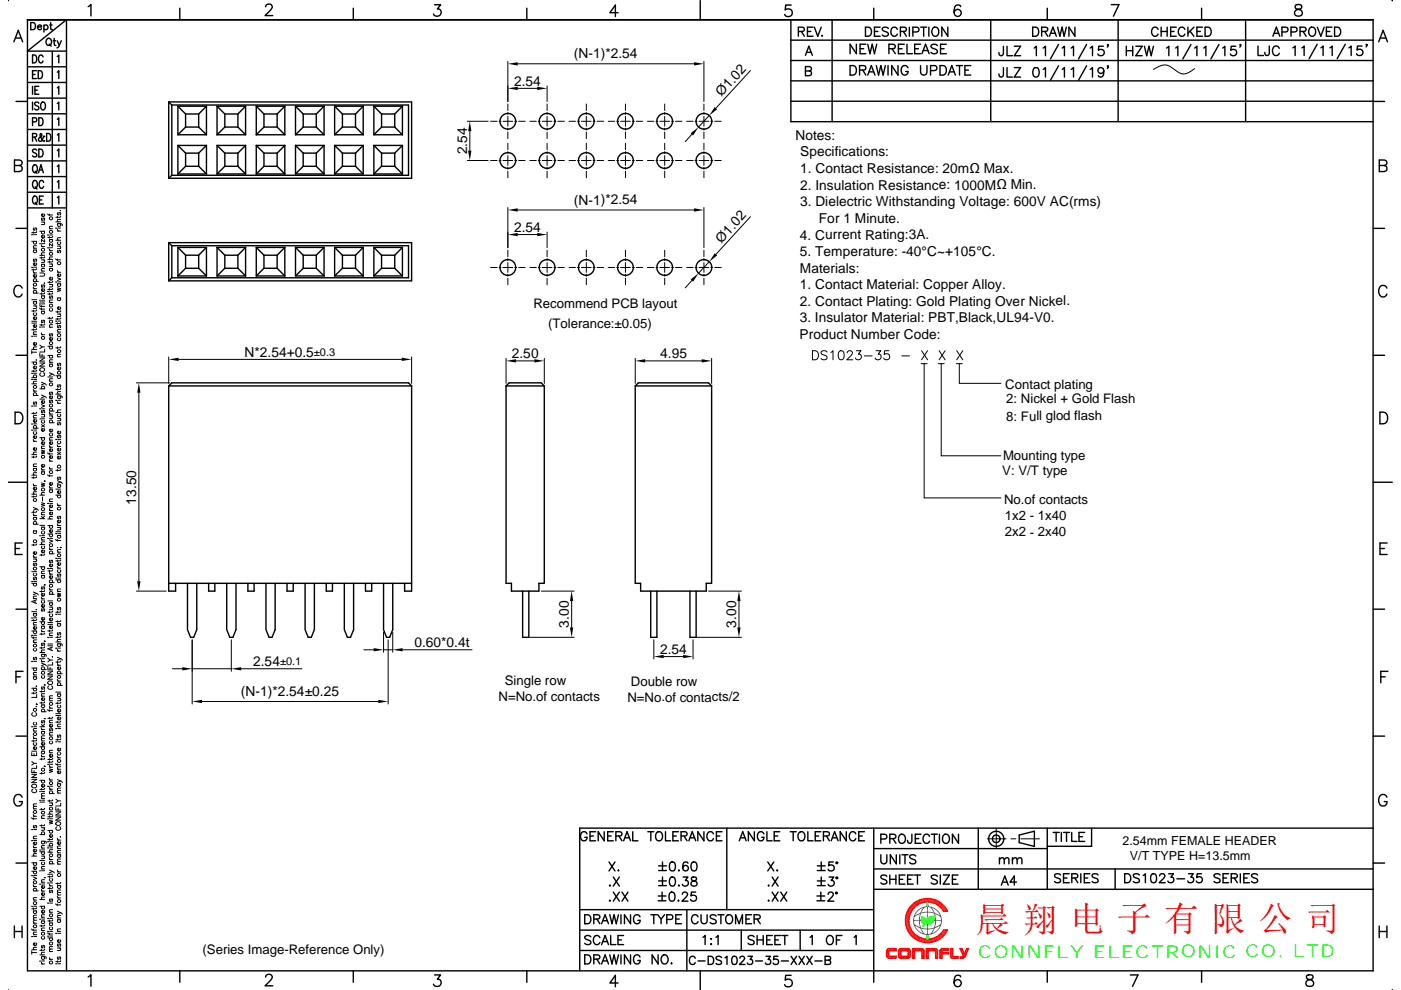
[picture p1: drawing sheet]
<svg xmlns="http://www.w3.org/2000/svg" width="297mm" height="210mm" viewBox="0 0 297 210" stroke-linecap="round" stroke-linejoin="round" font-family="sans-serif">
<defs><g id="words">
<text font-size="7.4" fill="#f00" x="206.9" y="197.6">晨 翔 电 子 有 限 公 司</text>
<text font-size="3.7" fill="#0f0" x="207.4" y="203.2">CONNFLY ELECTRONIC CO. LTD</text>
<g font-size="2.9">
<text x="121.7" y="12.4">(N-1)*2.54</text>
<text x="109" y="18.2">2.54</text>
<text x="153" y="20.7" transform="rotate(-48 153 20.7)">Ø1.02</text>
<text x="168.6" y="29.6">Notes:</text>
<text x="99" y="32.7" transform="rotate(-90 99 32.7)">2.54</text>
<text x="169.6" y="33.2">Specifications:</text>
<text x="169.6" y="40.2">2. Insulation Resistance: 1000MΩ Min.</text>
<text x="169.6" y="36.7">1. Contact Resistance: 20mΩ Max.</text>
<text x="121.7" y="43.4">(N-1)*2.54</text>
<text x="169.6" y="43.8">3. Dielectric Withstanding Voltage: 600V AC(rms)</text>
<text x="173.6" y="47.3">For 1 Minute.</text>
<text x="109" y="49.2">2.54</text>
<text x="153" y="51.7" transform="rotate(-48 153 51.7)">Ø1.02</text>
<text x="169.6" y="50.8">4. Current Rating:3A.</text>
<text x="169.6" y="57.8">Materials:</text>
<text x="169.6" y="54.3">5. Temperature: -40°C~+105°C.</text>
<text x="169.6" y="64.9">2. Contact Plating: Gold Plating Over Nickel.</text>
<text x="169.6" y="61.4">1. Contact Material: Copper Alloy.</text>
<text x="169.5" y="71.9">Product Number Code:</text>
<text x="169.5" y="68.4">3. Insulator Material: PBT,Black,UL94-V0.</text>
<text x="51.8" y="75.7">N*2.54+0.5</text>
<text x="108.5" y="76">2.50</text>
<text x="140" y="76">4.95</text>
<text x="28.9" y="107" transform="rotate(-90 28.9 107)">13.50</text>
<text x="87.9" y="137.2">0.60*0.4t</text>
<text x="120.6" y="133.1" transform="rotate(-90 120.6 133.1)">3.00</text>
<text x="156.1" y="133.1" transform="rotate(-90 156.1 133.1)">3.00</text>
<text x="53.7" y="141.3">2.54</text>
<text x="140" y="138.7">2.54</text>
<text x="51.1" y="147.6">(N-1)*2.54±0.25</text>
</g>
<g font-size="2.8">
<text x="113.1" y="65.4">Recommend PCB layout</text>
<text x="116.2" y="69.5">(Tolerance:±0.05)</text>
<text x="213.1" y="82.5">Contact plating</text>
<text x="213.4" y="85.6">2: Nickel + Gold Flash</text>
<text x="213.4" y="89.2">8: Full glod flash</text>
<text x="212.5" y="100.8">V: V/T type</text>
<text x="212.7" y="97.5">Mounting type</text>
<text x="212.9" y="106.9">No.of contacts</text>
<text x="213.1" y="113.8">2x2 - 2x40</text>
<text x="213.1" y="110.3">1x2 - 1x40</text>
<text x="105.7" y="148.6">N=No.of contacts</text>
<text x="107" y="145.3">Single row</text>
<text x="133" y="148.8">N=No.of contacts/2</text>
<text x="133.8" y="145.5">Double row</text>
<text x="42.9" y="202.3">(Series Image-Reference Only)</text>
</g>
<g font-size="2.6">
<text x="238" y="179.3">2.54mm FEMALE HEADER</text>
<text x="239.5" y="182.5">V/T TYPE H=13.5mm</text>
</g>
<g font-size="2.3">
<text x="66.5" y="75.4">±0.3</text>
<text x="59.4" y="141.1">±0.1</text>
</g>
</g></defs>
<g fill="none" stroke="#000" stroke-width=".3">
<path d="M1.7 .1h.1M2.9 8.9l1-2.5 .9 2.5M3.3 8.1h1.1M18.7 1.4l.6-.5v2.5M38.1 1.7v2.5M56.3 1.4l.1-.3a.8 .8 0 0 1 1.1-.1 .56 .56 0 0 1 .1 .8l-1.4 1.5h1.6M74.9 1.7v2.5M92.1 1h1.3l-.7 .9a.82 .82 0 0 1 .8 1.1 .82 .82 0 0 1-1.4 .3l-.2-.3M111.7 1.7v2.5M131 2.7h-1.7l1.2-1.6v2.4M148.5 .1v4.1M167.7 12.8h123.4"/>
<path d="M167.7 8.5h123.4M167.7 17.2h123.4M167.7 1.1h-1.1l-.1 1a.86 .86 0 0 1 1.3 0 .86 .86 0 0 1-.2 1.3 .86 .86 0 0 1-1.3-.3M169.3 6.7l1.1-.1 .1-.3v-.3l-.4-.2h-.8v1.9M169.9 6.7l.6 1M170.8 11.7l.7-1.9 .7 1.9M171 11.1h1M171.2 6.7h.7M172.4 5.8h-1.2v1.9h1.2M172.7 5.8l.7 1.9 .7-1.9M174.3 7.5v.2l.1-.1M176.4 4.2v21.6"/>
<path d="M183.5 5.8h.6a1.03 1.03 0 0 1 .7 .9 1.03 1.03 0 0 1-.7 1h-.6zM185.3 1.7v2.5M185.4 6.7h.7M186.6 5.8h-1.2v1.9h1.2M188.3 6a.73 .73 0 0 0-.7-.3 .73 .73 0 0 0-.6 .5l.2 .3 1 .4 .1 .5a.86 .86 0 0 1-1.3 0M190.2 6.2a.7 .7 0 0 0-.8-.4 .7 .7 0 0 0-.5 .7 .79 .79 0 0 0 .2 1 .79 .79 0 0 0 1.1-.1v-.2M190.9 6.7l1.1-.1 .2-.3-.1-.3-.4-.2h-.8v1.9M191.5 6.7l.7 1M192.8 5.8v1.9M193.5 6.8h.9a.51 .51 0 0 0 .5-.5 .51 .51 0 0 0-.5-.5h-.9v1.9M195.2 5.8h1.3M195.8 5.8v1.9"/>
<path d="M196.9 5.8v1.9M197.9 5.8a.96 .96 0 0 1 1.1 .6 .96 .96 0 0 1-.3 1.2 .91 .91 0 0 1-1.1-.4 .91 .91 0 0 1 .2-1.2zM201 5.8v1.9l-1.3-1.9v1.9M203.7 1.4a.69 .69 0 0 0-1.1-.2 1.46 1.46 0 0 0 .4 2.3 .76 .76 0 0 0 .8-.7 .76 .76 0 0 0-.7-.8 .76 .76 0 0 0-.8 .7M210.1 4.2v21.6M218.9 5.8h.7a1.03 1.03 0 0 1 .6 .9 1.03 1.03 0 0 1-.6 1h-.7zM220.9 6.7l1.1-.1 .1-.3v-.3l-.4-.2h-.8v1.9M221.5 6.7l.6 1M222 1.7v2.5M222.5 7.7l.7-1.9 .8 1.9M222.8 7.1h.9M224.2 5.8l.5 1.9 .5-1.9 .4 1.9 .5-1.9"/>
<path d="M227.9 5.8v1.9l-1.3-1.9v1.9M235.6 1h1.6l-1.1 2.4M237.1 4.2v21.6M245.5 6.2a.71 .71 0 0 0-.8-.4 .71 .71 0 0 0-.5 .7 .8 .8 0 0 0 .2 1 .8 .8 0 0 0 1-.1l.1-.2M246.2 6.7h1.3M246.2 5.8v1.9M247.5 5.8v1.9M248.2 6.7h.7M249.4 5.8h-1.2v1.9h1.2M251.2 6.2a.71 .71 0 0 0-.8-.4 .71 .71 0 0 0-.6 .7 .8 .8 0 0 0 .3 1 .8 .8 0 0 0 1-.1l.1-.2M251.9 5.8v1.9M252.3 6.6l.8 1.1"/>
<path d="M253.1 5.8l-1.2 1.3M253.8 6.7h.7M254.8 1.7v2.5M255 5.8h-1.2v1.9h1.2M255.5 5.8h.7a1.03 1.03 0 0 1 .6 .9 1.03 1.03 0 0 1-.6 1h-.7zM264.1 4.2v21.6M269.9 7.7l.7-1.9 .7 1.9M270.2 7.1h.9M271.8 6.8h.8a.51 .51 0 0 0 .5-.5 .51 .51 0 0 0-.5-.5h-.8v1.9M273.7 6.8h.8l.5-.4a.5 .5 0 0 0-.5-.6h-.8v1.9M274.7 1.1a.49 .49 0 0 0 .2 .8 1 1 0 0 1 1.2 1 .85 .85 0 0 1-1 .5 .85 .85 0 0 1-.6-.8 1.43 1.43 0 0 1 1.4-.8l.1-.5a.91 .91 0 0 0-1.3-.2zM275.6 6.7l1.1-.1 .2-.5-.4-.3h-.9v1.9"/>
<path d="M276.3 6.7l.6 1M277.6 6a.8 .8 0 0 1 1.1-.1 .8 .8 0 0 1 .2 1 .73 .73 0 0 1-.7 .8 .73 .73 0 0 1-.7-.8zM279.3 5.8l.7 1.9 .8-1.9M281.2 6.7h.8M282.4 5.8h-1.2v1.9h1.2M283 5.8h.6a1.02 1.02 0 0 1 .7 .9 1.02 1.02 0 0 1-.7 1h-.6zM291.1 4.2h-285.3h285.3M291.1 4.2v201.7h-285.3v-201.7M292.3 8.9l.9-2.5 1 2.5M292.7 8.1h1.1M3.1 35.1h1a.65 .65 0 0 1 .6 .6 .65 .65 0 0 1-.6 .7h-1v-2.5l1.4 .2a.56 .56 0 0 1 0 .9l-.4 .1M3.4 21.5h2.4"/>
<path d="M167.7 25.8h123.4M167.7 21.5h123.4M291.1 21.5h2.5M292.4 35.1h1.1a.65 .65 0 0 1 .6 .6 .65 .65 0 0 1-.6 .7h-1.1v-2.5l1.4 .2a.56 .56 0 0 1 0 .9l-.3 .1M3.4 48.4h2.4M291.1 48.4h2.5M3.4 75.4h2.4M4.7 61.1a.91 .91 0 0 0-1-.6 .91 .91 0 0 0-.8 1 1.06 1.06 0 0 0 .3 1.1 1.06 1.06 0 0 0 1.1 .3l.4-.5M291.1 75.4h2.5M294 61.1a.9 .9 0 0 0-1-.6 .9 .9 0 0 0-.7 1 1.06 1.06 0 0 0 .3 1.1 1.06 1.06 0 0 0 1.1 .3l.3-.5M3.2 87.4h.8a1.32 1.32 0 0 1 .9 1.3 1.32 1.32 0 0 1-.9 1.2h-.8zM292.6 87.4h.8a1.32 1.32 0 0 1 .8 1.3 1.32 1.32 0 0 1-.8 1.2h-.8z"/>
<path d="M1.8 102.3h4M3.2 116.3h.9M4.7 115.2h-1.5v2.4h1.5M291.1 102.3h4.1M292.6 116.3h.9M294.1 115.2h-1.5v2.4h1.5M3.4 129.2h2.4M291.1 129.2h2.5M3.4 156.1h2.4M3.4 143.6h.9M4.9 142.4h-1.5v2.4M291.1 156.1h2.5"/>
<path d="M292.8 143.6h.9M294.3 142.4h-1.5v2.4M4.7 169.1a.91 .91 0 0 0-1-.6 .91 .91 0 0 0-.8 .9 1.07 1.07 0 0 0 .3 1.2 1.07 1.07 0 0 0 1.1 .2l.4-.4v-.4h-.6M124.5 176.9a.71 .71 0 0 0-.8-.5 .71 .71 0 0 0-.6 .8 .79 .79 0 0 0 .2 1 .79 .79 0 0 0 1.1-.1l.1-.5h-.5M125.1 177.3h.7M126.3 176.4h-1.2v1.9h1.2M128.1 176.4v1.9l-1.3-1.9v1.9M128.8 177.3h.8M130 176.4h-1.2v1.9h1.2M130.6 177.3l1.1-.1 .2-.4-.5-.4h-.8v1.9M131.2 177.3l.7 1M132.2 178.3l.7-1.9 .8 1.9"/>
<path d="M132.5 177.7h.9M134.2 176.4v1.9h1.1M137.4 176.4h1.2M138 176.4v1.9M139.2 176.7a.8 .8 0 0 1 1-.1 .8 .8 0 0 1 .3 1 .73 .73 0 0 1-.8 .8 .73 .73 0 0 1-.7-.8zM141.1 176.4v1.9h1.1M142.7 177.3h.7M143.8 176.4h-1.1v1.9h1.1M144.4 177.3l1.1-.1 .2-.2-.1-.4-.4-.2h-.8v1.9M145 177.3l.7 1M146.1 178.3l.7-1.9 .7 1.9M146.3 177.7h.9"/>
<path d="M149.2 176.4v1.9l-1.2-1.9v1.9M151.3 176.9a.71 .71 0 0 0-.9-.5 .71 .71 0 0 0-.5 .8 .8 .8 0 0 0 .2 1 .8 .8 0 0 0 1.1-.1l.1-.2M151.9 177.3h.7M153.1 176.4h-1.2v1.9h1.2M154.1 175.6v17.3M156.7 178.3l.8-1.9 .7 1.9M157 177.7h.9M159.9 176.4v1.9l-1.2-1.9v1.9M161.9 176.9a.7 .7 0 0 0-.8-.5 .7 .7 0 0 0-.5 .8 .79 .79 0 0 0 .2 1 .79 .79 0 0 0 1.1-.1v-.5h-.4M162.6 176.4v1.9h1.1M164.1 177.3h.8M165.3 176.4h-1.2v1.9h1.2"/>
<path d="M167.5 176.4h1.3M168.2 176.4v1.9M169.5 176.5a.93 .93 0 0 1 1.1 .4 .93 .93 0 0 1-.1 1.2 .79 .79 0 0 1-1.1 .1 .79 .79 0 0 1-.2-1zM171.3 176.4v1.9h1.1M172.8 177.3h.8M174 176.4h-1.2v1.9h1.2M174.6 177.3l1.1-.1 .2-.2-.1-.4-.4-.2h-.8v1.9M175.2 177.3l.7 1M176.2 178.3l.8-1.9 .7 1.9M176.5 177.7h.9M179.4 176.4v1.9l-1.3-1.9v1.9M181.4 176.9a.71 .71 0 0 0-.8-.5 .71 .71 0 0 0-.5 .8 .8 .8 0 0 0 .2 1 .8 .8 0 0 0 1.1-.1v-.2"/>
<path d="M182.1 177.3h.7M183.3 176.4h-1.2v1.9h1.2M185.3 175.6v32.8M185.3 180h36.7M186.8 178h.8a.51 .51 0 0 0 .4-.6 .51 .51 0 0 0-.4-.5h-.8v2M188.7 177.9l1.1-.1 .1-.3v-.4l-.4-.2h-.8v2M189.3 177.9l.6 1M190.7 177.2a.71 .71 0 0 1 .8-.2 .71 .71 0 0 1 .5 .7 .85 .85 0 0 1-.2 .9 .85 .85 0 0 1-.9 .2 1.23 1.23 0 0 1-.2-1.6zM193.3 176.9l-.1 1.8-.2 .2-.4-.1-.2-.6M194.1 177.9h.7M195.3 176.9h-1.2v2h1.2M197.1 177.4a.71 .71 0 0 0-.8-.5 .71 .71 0 0 0-.6 .8v.4a.71 .71 0 0 0 .6 .8 .71 .71 0 0 0 .8-.5"/>
<path d="M197.4 176.9h1.3M198.1 176.9v2M199.2 176.9v2M200 177.2a.71 .71 0 0 1 .8-.2 .71 .71 0 0 1 .5 .7 .85 .85 0 0 1-.2 .9 .85 .85 0 0 1-.9 .2 1.23 1.23 0 0 1-.2-1.6zM203.2 176.9v2l-1.3-2v2M207.4 175.6v13M216.1 177.1l3.2-.8v3.2l-3.2-.8zM222 175.6v13M223.3 176.6h1.3M223.9 176.6v1.9M225 176.6v1.9M225.5 176.6h1.3"/>
<path d="M226.1 176.6v1.9M227.2 176.6v1.9h1.1M228.8 177.5h.7M230 176.6h-1.2v1.9h1.2M231.4 175.6v3.9h-9.4M291.1 175.6h-168.2v30.3M294 169.1a.9 .9 0 0 0-1-.6 .9 .9 0 0 0-.7 .9 1.07 1.07 0 0 0 .2 1.2 1.07 1.07 0 0 0 1.2 .2l.3-.4v-.4h-.5M3 196.4v2.5M3 197.6h1.7M3.4 183.1h2.4M4.7 196.4v2.5M122.9 192.9h62.4"/>
<path d="M122.9 197.3h62.4M124 194h.6a1.02 1.02 0 0 1 .7 1 1.02 1.02 0 0 1-.7 .9h-.6zM125.3 198.7a.73 .73 0 0 0-.7-.3 .73 .73 0 0 0-.6 .5l.2 .3 .9 .3 .2 .6a.86 .86 0 0 1-1.3 0M125.9 194.9l1.1-.1 .2-.4-.5-.4h-.8v1.9M126.5 194.9l.7 1M127.2 198.9a.71 .71 0 0 0-.8-.5 .71 .71 0 0 0-.6 .8 .85 .85 0 0 0 .2 .9 .85 .85 0 0 0 .9 .2l.3-.4M127.6 195.9l.7-1.9 .7 1.9M127.8 195.3h.9M127.8 199.7h.9M129.1 182.8l1.3 1.9M129.2 187.8h.2zM129.2 191.1h.2z"/>
<path d="M129.3 194l.5 1.9 .4-1.9 .5 1.9 .4-1.9M129.5 198.4v1.9h1.1M130 186l1.3 1.9M130 189.2l1.3 1.9M130.4 182.8l-1.3 1.9M131 199.4h.8M131 184.6h.2zM131.3 186l-1.3 1.9M131.3 189.2l-1.3 1.9M131.7 194v1.9M131.9 189.2l1.2 1.9M132.2 198.4h-1.2v1.9h1.2"/>
<path d="M133.1 189.2l-1.2 1.9M133.7 194v1.9l-1.3-1.9v1.9M135.7 194.5a.71 .71 0 0 0-.8-.5 .71 .71 0 0 0-.6 .7 .84 .84 0 0 0 .2 1 .84 .84 0 0 0 .9 .1l.3-.3v-.3h-.5M138 194h1.3M138.6 194v1.9M139.4 194l.8 .9v1M139.6 190h1.6M139.6 191.1h1.6M139.6 183.6h1.7M139.6 184.6h1.7M139.6 186.8h1.7M139.6 187.8h1.7"/>
<path d="M140.4 189.2v1.7M140.5 182.8v1.7M140.5 186v1.7M140.9 194l-.7 .9M141.4 195l1.1-.1 .1-.2v-.5l-.4-.2h-.8v1.9M142.1 189.3a.6 .6 0 0 1 .9 .3 1.62 1.62 0 0 1-.2 1.5 .63 .63 0 0 1-.9-.3 1.6 1.6 0 0 1 .2-1.5zM142.2 182.9a.63 .63 0 0 1 .9 .3 .96 .96 0 0 1-.6 1.5 1.21 1.21 0 0 1-.3-1.8zM142.2 186.1a.63 .63 0 0 1 .9 .3 .99 .99 0 0 1-.6 1.5 1.24 1.24 0 0 1-.3-1.8zM143.3 194.9h.7M143.8 184.6h.2zM143.8 187.8h.2zM143.8 191v.1z"/>
<path d="M144.5 194h-1.2v1.9h1.2M144.7 189.7l.3-.5 .7 .2a.58 .58 0 0 1-.2 .8l-.9 .9h1.3M144.8 186h1.1l-.6 .8a.64 .64 0 0 1 .6 .6 .64 .64 0 0 1-.5 .6 .64 .64 0 0 1-.7-.4M145.6 192.9v13M145.9 183.1a.57 .57 0 0 0-.9-.2 1.48 1.48 0 0 0 0 1.7 .59 .59 0 0 0 .9-.2 .59 .59 0 0 0-.4-.8 .59 .59 0 0 0-.7 .5M146.7 186.1a.41 .41 0 0 0 .2 .7 .71 .71 0 0 1 .7 .2 .71 .71 0 0 1 .1 .8 .68 .68 0 0 1-.8 .1 .68 .68 0 0 1-.4-.6 1.1 1.1 0 0 1 1.1-.6l.1-.4a.72 .72 0 0 0-1-.2zM146.8 182.9a.63 .63 0 0 1 .9 .3 .96 .96 0 0 1-.7 1.5 1.21 1.21 0 0 1-.2-1.8zM147.5 189.2h-.9l-.1 .8a.68 .68 0 0 1 1 0 .68 .68 0 0 1-.1 1 .68 .68 0 0 1-1-.2M148 194.5a.71 .71 0 0 0-.8-.5 .71 .71 0 0 0-.6 .7v.5a.71 .71 0 0 0 .6 .7 .71 .71 0 0 0 .8-.4M148.6 194v1.4a.66 .66 0 0 0 .7 .5 .66 .66 0 0 0 .6-.5v-1.4M149.1 198.8l.4-.4v1.9M150.7 199.2h.2z"/>
<path d="M151.8 198.8l.5-.4v1.9M151.8 194.3a.74 .74 0 0 0-1.2 .2l.1 .2 1 .4 .1 .6a.86 .86 0 0 1-1.2 0M152.2 194h1.3M152.8 194v1.9M154 194.3a.71 .71 0 0 1 .8-.3 .71 .71 0 0 1 .5 .7 .85 .85 0 0 1-.2 1 .85 .85 0 0 1-.9 .1 1.21 1.21 0 0 1-.2-1.5zM156 195.9v-1.9l.7 1.9 .7-1.9v1.9M157.2 197.3v4.3M158.2 194.9h.7M159.3 194h-1.1v1.9h1.1M159.9 194.9l1.1-.1 .2-.4-.5-.4h-.8v1.9M159.9 198.7a.71 .71 0 0 0-.7-.3 .71 .71 0 0 0-.6 .5l.2 .3 .9 .3a.47 .47 0 0 1 0 .8 .89 .89 0 0 1-1.1-.2M160.5 199.4h1.3"/>
<path d="M160.5 194.9l.7 1M160.5 198.4v1.9M161.8 198.4v1.9M162.6 199.4h.7M162.8 182.8l1.3 1.9M162.9 187.8h.1zM163 191v.1zM163.7 186l1.3 1.9M163.7 189.2l1.3 1.9M163.7 198.4h-1.1v1.9h1.1M164.1 182.8l-1.3 1.9M164.3 199.4h.7"/>
<path d="M164.7 184.6h.2zM165 186l-1.3 1.9M165 189.2l-1.3 1.9M165.5 198.4h-1.2v1.9h1.2M165.5 189.2l1.3 1.9M165.8 198.4h1.2M166.4 198.4v1.9M166.8 189.2l-1.3 1.9M169.7 197.3v4.3M171.7 198.8l.5-.4v1.9M173.2 190h1.7M173.2 191.1h1.7"/>
<path d="M173.3 183.6h1.6M173.3 184.6h1.6M173.3 186.8h1.6M173.3 187.8h1.6M174 189.2v1.7M174.1 182.8v1.7M174.1 186v1.7M175.4 198.7a.7 .7 0 0 1 .8-.2 .7 .7 0 0 1 .5 .7 .83 .83 0 0 1-.2 .9 .83 .83 0 0 1-.9 .2l-.2-.2a1.21 1.21 0 0 1 0-1.4zM175.6 189.7l.4-.5 .6 .2a.61 .61 0 0 1-.2 .8l-.9 .9h1.3M175.8 186h1l-.6 .8a.64 .64 0 0 1 .6 .9 .64 .64 0 0 1-1.1 .1l-.1-.2M176.7 182.8h-.9l-.1 .8a.68 .68 0 0 1 1 0 .68 .68 0 0 1-.1 1.1 .68 .68 0 0 1-1-.3M177.3 199.4h.8"/>
<path d="M178.5 198.4h-1.2v1.9M181.1 198.8l.4-.4v1.9M185.3 184.3h105.8M185.3 188.6h105.8M186.8 181.3v1.4a.64 .64 0 0 0 .6 .5 .64 .64 0 0 0 .6-.5v-1.4M188 185.9a.71 .71 0 0 0-.7-.3 .71 .71 0 0 0-.5 .5l.1 .2 .8 .3a.44 .44 0 0 1 .3 .4 .44 .44 0 0 1-.2 .4 .83 .83 0 0 1-1-.2M188.7 185.6v1.9M188.7 186.5h1.2M189.9 185.6v1.9M190 181.3v1.9l-1.2-1.9v1.9M190.7 186.5h.7M190.8 181.3v1.9"/>
<path d="M191.2 181.3h1.3M191.9 181.3v1.9M191.9 185.6h-1.2v1.9h1.2M192.4 186.5h.7M193.6 185.6h-1.2v1.9h1.2M193.9 185.6h1.3M194.2 181.6a.73 .73 0 0 0-.7-.3 .73 .73 0 0 0-.6 .5l.2 .2 .9 .4 .2 .6a.86 .86 0 0 1-1.3 0M194.5 185.6v1.9M198.7 185.9a.73 .73 0 0 0-.7-.3 .73 .73 0 0 0-.6 .5l.2 .2 .9 .4 .2 .5a.86 .86 0 0 1-1.3 0M199.4 185.6v1.9M200 185.6h1.3l-1.3 1.9h1.3M201.9 186.5h.8"/>
<path d="M203.1 185.6h-1.2v1.9h1.2M211.9 182.3l.5-.4 .4 .1 .1 1.2M211.9 181.9v1.3M212.3 187.7l.7-1.9 .8 1.9M212.6 187.1h.9M212.9 182.3l.5-.4 .4 .1 .1 1.2M214.7 182.3l.4-.4 .5 .1v1.2M214.7 181.9v1.3M215.5 187.1h-1.4l1-1.3v1.9M215.6 182.3l.5-.4 .5 .1 .1 1.2M224.9 185.6a.72 .72 0 0 0-.7-.3 .72 .72 0 0 0-.6 .5l.2 .2 .9 .4a.47 .47 0 0 1 0 .7 .89 .89 0 0 1-1.1-.1M225.5 186.2h.7"/>
<path d="M226.7 185.3h-1.2v1.9h1.2M227.2 186.2l1.1-.1 .2-.2-.1-.4-.4-.2h-.8v1.9M227.9 186.2l.6 1M229.2 185.3v1.9M229.9 186.2h.7M231.1 185.3h-1.2v1.9h1.2M232.8 185.6a.72 .72 0 0 0-.7-.3 .72 .72 0 0 0-.6 .5l.2 .2 .9 .4a.47 .47 0 0 1 0 .7 .89 .89 0 0 1-1.1-.1M236.4 184.3v4.3M238.5 185.3h.6a1.02 1.02 0 0 1 .7 1 1.02 1.02 0 0 1-.7 .9h-.6zM241.6 185.6a.74 .74 0 0 0-1.3 .2l.3 .3 .8 .3 .2 .6a.86 .86 0 0 1-1.3 0M242.4 185.7l.4-.4v1.9M244.2 185.4a.63 .63 0 0 1 .9 .3 1.27 1.27 0 0 1-.4 1.5h-.2a1.22 1.22 0 0 1-.3-1.8z"/>
<path d="M245.9 185.8l.1-.3 .2-.2 .7 .2a.57 .57 0 0 1-.2 .8l-.9 .9h1.3M247.8 185.3h1l-.6 .7a.64 .64 0 0 1 .5 1.1 .64 .64 0 0 1-1.1-.2M249.5 186.4h1.7M252 185.3h1l-.5 .7a.64 .64 0 0 1 .4 1.1 .64 .64 0 0 1-1.1-.2M254.7 185.3h-.9l-.1 .8a.68 .68 0 0 1 1.1 0 .68 .68 0 0 1-.2 1 .68 .68 0 0 1-1-.2M258.7 185.6a.74 .74 0 0 0-1.3 .2l.2 .2 .9 .4 .2 .6a.86 .86 0 0 1-1.3 0M259.3 186.2h.8M260.5 185.3h-1.2v1.9h1.2M261 186.2l1.1-.1 .2-.4-.4-.4h-.9v1.9M261.7 186.2l.6 1M263 185.3v1.9M263.7 186.2h.7"/>
<path d="M264.9 185.3h-1.2v1.9h1.2M266.6 185.6a.74 .74 0 0 0-1.3 .2l.2 .2 .9 .4 .2 .6a.86 .86 0 0 1-1.3 0M291.1 183.1h2.5M292.4 197.6h1.6M292.4 196.4v2.5M294 196.4v2.5M18.7 207.2l.6-.5v2.5M38.1 205.9v2.5M56.3 207.2l.1-.3 .4-.2 .7 .1a.53 .53 0 0 1 .1 .8l-1.4 1.5h1.6M74.9 205.9v2.5M92.1 206.8h1.3l-.7 .9a.78 .78 0 0 1 .9 .9 .78 .78 0 0 1-1.1 .6l-.4-.1-.2-.3M111.7 205.9v2.5"/>
<path d="M122.9 201.6h62.4M124 202.5h.6a1.03 1.03 0 0 1 .7 1 1.03 1.03 0 0 1-.7 1h-.6zM125.9 203.4h1.1l.2-.5-.5-.4h-.8v2M126.5 203.4l.7 1.1M127.6 200.3l.7-1.9 .7 1.9M127.6 204.5l.7-2 .7 2M127.8 203.8h.9M129.3 202.5l.5 2 .4-2 .5 2 .4-2M131 208.5h-1.7l1.2-1.6v2.4M131.7 202.5v2M133.7 202.5v2l-1.3-2v2M135.7 203a.71 .71 0 0 0-.8-.5 .71 .71 0 0 0-.6 .8 .79 .79 0 0 0 .3 1 .79 .79 0 0 0 1-.1l.1-.5h-.5"/>
<path d="M139.5 202.5v2l-1.2-2v2M140.4 202.8a.8 .8 0 0 1 1-.1 .8 .8 0 0 1 .2 1 .74 .74 0 0 1-.7 .8 .74 .74 0 0 1-.7-.8zM142.4 204.3v.2zM147.4 203.2a.63 .63 0 0 0-.7-.4 .63 .63 0 0 0-.5 .7v.4a.63 .63 0 0 0 .5 .7 .63 .63 0 0 0 .7-.4M148 203.8h1.5M148.5 205.9v4.1M150.2 202.8h.5a.93 .93 0 0 1 .6 .9 .93 .93 0 0 1-.6 .9h-.5zM150.7 200.3h.2zM153 203.1a.65 .65 0 0 0-.7-.3 .65 .65 0 0 0-.5 .4l.2 .3 .8 .3 .2 .5a.81 .81 0 0 1-1.2 0M153.7 203.2l.4-.4v1.8M155.4 202.9a.58 .58 0 0 1 .8 .3 .86 .86 0 0 1-.6 1.4 .93 .93 0 0 1-.4-1.4zM156.9 203.2l.3-.4 .6 .2a.53 .53 0 0 1-.2 .7l-.8 .9h1.1"/>
<path d="M158.6 202.8h.9l-.5 .7a.58 .58 0 0 1 .6 .8 .58 .58 0 0 1-1 .2l-.2-.3M160.2 203.8h1.5M162.4 202.8h.9l-.5 .7a.58 .58 0 0 1 .6 .5 .58 .58 0 0 1-.5 .7 .58 .58 0 0 1-.6-.5M164.9 202.8h-.8l-.1 .8a.62 .62 0 0 1 .9 0 .62 .62 0 0 1-.1 .9 .62 .62 0 0 1-.9-.3M165.7 203.8h1.5M167.7 202.8l1.2 1.8M167.7 206.9h-1.1l-.1 1a.86 .86 0 0 1 1.3 0 .86 .86 0 0 1-.2 1.3 .86 .86 0 0 1-1.3-.4M168.9 202.8l-1.2 1.8M169.4 202.8l1.1 1.8M170.5 202.8l-1.1 1.8M171 202.8l1.2 1.8M172.2 202.8l-1.2 1.8"/>
<path d="M172.8 203.8h1.5M175.7 203.7l.3-.2v-.5l-.3-.2h-.8v1.8l1-.1 .2-.3a.46 .46 0 0 0-.4-.5h-.8M203.7 207.2a.73 .73 0 0 0-1.1-.2 1.86 1.86 0 0 0 0 2.2 .76 .76 0 0 0 1.2-.4 .76 .76 0 0 0-.6-1 .76 .76 0 0 0-.9 .7M222 205.9v2.5M239.6 206.8h1.7l-1.2 2.4M254.8 205.9v2.5M277.1 206.9a.49 .49 0 0 0 .2 .8 .9 .9 0 0 1 1 .3 .9 .9 0 0 1 .1 1 .86 .86 0 0 1-1 .2 .86 .86 0 0 1-.5-.8 1.1 1.1 0 0 1 1.1-.7 .52 .52 0 0 0 .3-.8zM295.2 210h.1"/>
<circle cx="211.2" cy="177.9" r="1.61"/>
<circle cx="211.2" cy="177.9" r=".81"/>
<circle cx="177.3" cy="189.4" r=".18"/>
<circle cx="177.4" cy="183" r=".18"/>
<circle cx="177.4" cy="186.2" r=".18"/>
</g>
<path d="M209.3 177.9h4M211.2 175.8v4.2M214.3 177.9h1.1M216.4 177.9h4" fill="none" stroke="#000" stroke-width=".21"/>
<g fill="#f00">
<path d="M192 195l.1 1.2z"/>
<path d="M192.1 194.3v1.9z"/>
</g>
<path d="M192.1 193.7v3.1M192.7 192.8v5" fill="none" stroke="#f00" stroke-width=".21"/>
<path d="M192.3 193.2v4.1" fill="none" stroke="#f00" stroke-width=".25"/>
<path d="M192.6 192.8v5" fill="none" stroke="#f00" stroke-width=".23"/>
<path d="M192.7 192.7v2z" fill="#f00"/>
<path d="M192.8 195.8v2.1" fill="none" stroke="#f00" stroke-width=".21"/>
<g fill="#f00">
<path d="M192.7 192.7v2z"/>
<path d="M192.8 192.6v2z"/>
</g>
<path d="M192.8 195.9v2.1" fill="none" stroke="#f00" stroke-width=".21"/>
<g fill="#f00">
<path d="M192.8 192.6v2z"/>
<path d="M192.9 192.5v1.6z"/>
<path d="M192.9 196.4l.2 1.9-.2-.3z"/>
<path d="M192.9 196.4l.2 .5v1.4z"/>
<path d="M192.9 192.5l.2 1.1-.2 .5z"/>
<path d="M193.1 192.2v1.4l-.2-1.1z"/>
<path d="M193.1 196.9v1.5z"/>
<path d="M193.1 192.2v1.4z"/>
<path d="M193.1 192.2v1.2z"/>
<path d="M193.1 197.1l.3 1.5-.3-.2z"/>
<path d="M193.1 197.1l.3 .3v1.2z"/>
<path d="M193.1 192.2l.3 .9-.3 .3z"/>
<path d="M193.1 192.2l.3-.3v1.2z"/>
<path d="M193.4 197.4l.2 1.4-.2-.2z"/>
<path d="M193.4 197.4l.2 .3v1.1z"/>
<path d="M193.4 191.9l.2 .9-.2 .3z"/>
<path d="M193.4 191.9l.2-.2v1.1z"/>
<path d="M193.6 197.7l.1 1.2z"/>
<path d="M193.6 191.7v1.1z"/>
<path d="M193.6 191.7l.1-.1v1z"/>
<path d="M193.7 197.9l.4 1.3-.4-.3z"/>
<path d="M193.7 197.9l.4 .4v.9z"/>
<path d="M193.7 191.6l.4 .7-.4 .3z"/>
<path d="M193.7 191.6l.4-.2v.9z"/>
<path d="M194.1 198.3v.9z"/>
<path d="M194.1 191.4v.9z"/>
<path d="M194.1 191.4v.8z"/>
<path d="M194.1 198.3l.5 1.2-.5-.3z"/>
<path d="M194.1 198.3l.5 .3v.9z"/>
<path d="M194.1 191.3l.5 .6-.5 .3z"/>
<path d="M194.1 191.3l.5-.2v.8z"/>
<path d="M194.6 198.6v.9z"/>
<path d="M194.6 191.1v.8z"/>
<path d="M194.6 198.6l.5 1.1-.5-.2z"/>
<path d="M194.6 198.6l.5 .3v.8z"/>
<path d="M194.6 191l.5 .6-.5 .3z"/>
<path d="M194.6 191l.5-.2v.8z"/>
<path d="M195.1 198.9l.1 .8z"/>
<path d="M195.1 190.8v.8z"/>
<path d="M195.1 190.8h.1v.8z"/>
<path d="M195.2 198.9l.4 .9-.4-.1z"/>
<path d="M195.2 198.9l.4 .2v.7z"/>
<path d="M195.2 190.8l.4 .6-.4 .2z"/>
<path d="M195.2 190.8l.4-.1v.7z"/>
<path d="M195.6 199.1l.2 .8-.2-.1z"/>
<path d="M195.6 199.1h.2v.8z"/>
<path d="M195.6 190.7l.2 .7h-.2z"/>
<path d="M195.6 190.7h.2v.7z"/>
<path d="M195.8 199.1l.4 .8h-.4z"/>
<path d="M195.8 199.1l.4 .1v.7z"/>
<path d="M195.8 190.7l.4 .6-.4 .1z"/>
<path d="M195.8 190.7l.4-.1v.7z"/>
<path d="M196.2 199.2l.2 .7h-.2z"/>
<path d="M196.2 199.2h.2v.7z"/>
<path d="M196.2 190.6l.2 .7h-.2z"/>
<path d="M196.2 190.6h.2v.7z"/>
<path d="M196.4 199.2l.4 .7h-.4z"/>
<path d="M196.4 199.2h.4v.7z"/>
<path d="M196.4 190.6l.4 .7h-.4z"/>
<path d="M196.4 190.6h.4v.7z"/>
<path d="M196.8 199.2l.2 .7h-.2z"/>
<path d="M196.8 199.2h.2v.7z"/>
<path d="M196.8 190.6l.2 .7h-.2z"/>
<path d="M196.8 190.6h.2v.7z"/>
<path d="M197 199.2l.3 .7h-.3z"/>
<path d="M197 199.2l.3-.1v.8z"/>
<path d="M197 190.6l.3 .8-.3-.1z"/>
<path d="M197 190.6h.3v.8z"/>
<path d="M197.3 199.1l.3 .7-.3 .1z"/>
<path d="M197.3 199.1h.3v.7z"/>
<path d="M197.3 190.6l.3 .8h-.3z"/>
<path d="M197.3 190.6l.3 .1v.7z"/>
<path d="M197.6 199.1l.3 .7h-.3z"/>
<path d="M197.6 199.1l.3-.1v.8z"/>
<path d="M197.6 190.7l.3 .8-.3-.1z"/>
<path d="M197.6 190.7l.3 .1v.7z"/>
<path d="M197.9 199l.3 .7-.3 .1z"/>
<path d="M197.9 199l.3-.1v.8z"/>
<path d="M197.9 190.8l.3 .9-.3-.2z"/>
<path d="M197.9 190.8h.3v.9z"/>
<path d="M198.2 198.9l.2 .7-.2 .1z"/>
<path d="M198.2 198.9l.2-.1v.8z"/>
<path d="M198.2 190.8l.2 .9h-.2z"/>
<path d="M198.2 190.8l.2 .1v.8z"/>
<path d="M198.4 198.8l.4 .6-.4 .2z"/>
<path d="M198.4 198.8l.4-.2v.8z"/>
<path d="M198.4 190.9l.4 1-.4-.2z"/>
<path d="M198.4 190.9l.4 .2v.8z"/>
<path d="M198.8 198.6v.8z"/>
<path d="M198.8 198.6l.1-.1v.9z"/>
<path d="M198.8 191.1l.1 .9z"/>
<path d="M198.9 198.5l.4 .6-.4 .3z"/>
<path d="M198.9 198.5l.4-.3v.9z"/>
<path d="M198.9 191.2l.4 1.1-.4-.3z"/>
<path d="M198.9 191.2l.4 .2v.9z"/>
<path d="M199.3 198.2v.9z"/>
<path d="M199.3 198.1v1z"/>
<path d="M199.3 191.4v1z"/>
<path d="M199.3 198.1l.4 .7-.4 .3z"/>
<path d="M199.7 197.7v1.1l-.4-.7z"/>
<path d="M199.3 191.4l.4 1.4-.4-.4z"/>
<path d="M199.3 191.4l.4 .4v1z"/>
<path d="M199.7 197.7v1.1z"/>
<path d="M199.8 197.6v1.1z"/>
<path d="M199.7 191.8l.1 1.1z"/>
<path d="M199.8 197.6l.3 .8-.3 .3z"/>
<path d="M200.1 197.2v1.2l-.3-.8z"/>
<path d="M199.8 191.8l.3 1.5-.3-.4z"/>
<path d="M199.8 191.8l.3 .3v1.2z"/>
<path d="M200.1 197.2l.1 1.1-.1 .1z"/>
<path d="M200.1 197.2h.1v1.1z"/>
<path d="M200.1 192.1l.1 1.2h-.1z"/>
<path d="M200.1 192.1l.1 .1v1.1z"/>
<path d="M200.2 197.2l.4 .6-.4 .5z"/>
<path d="M200.2 197.2h.4v.6z"/>
<path d="M200.2 192.2l.4 1.1h-.4z"/>
<path d="M200.2 192.2l.4 .6v.5z"/>
<path d="M200.6 197.2h.3l-.3 .6z"/>
<path d="M200.6 192.8l.3 .5h-.3z"/>
</g>
<path d="M200.1 193.3a3.9 3.9 0 0 0-6-1.1 3.9 3.9 0 0 0 0 6.1 3.9 3.9 0 0 0 6-1.1M200.9 193.3a4.7 4.7 0 0 0-7.2-1.7 4.7 4.7 0 0 0 0 7.3 4.7 4.7 0 0 0 7.2-1.7" fill="none" stroke="#f00" stroke-width=".3"/>
<g fill="#00f">
<path d="M199.5 194.8h.2v.4h-.2z"/>
<path d="M199.4 194.3h.1l.2 .5h-.2z"/>
<path d="M199.2 193.9l.1-.1 .2 .5h-.1z"/>
<path d="M198.9 193.5l.2-.1 .2 .4-.1 .1z"/>
<path d="M198.7 193l.4 .4-.2 .1-.3-.3z"/>
<path d="M198.3 192.7l.4 .3-.1 .2-.4-.3z"/>
<path d="M197.9 192.5l.4 .2-.1 .2-.4-.3z"/>
<path d="M197.4 192.3l.5 .2-.1 .1-.4-.1z"/>
<path d="M196.9 192.2l.5 .1v.2l-.5-.1z"/>
<path d="M195.9 192.3l.5-.1v.2l-.5 .1z"/>
<path d="M195.4 192.5l.5-.2v.2l-.4 .1z"/>
<path d="M195 192.7l.4-.2 .1 .1-.4 .3z"/>
<path d="M194.6 193l.4-.3 .1 .2-.4 .3z"/>
<path d="M194.6 193l.1 .2-.3 .3-.2-.1z"/>
<path d="M194.2 193.4l.2 .1-.3 .4-.1-.1z"/>
<path d="M194 193.8l.1 .1-.2 .4h-.1z"/>
<path d="M193.8 194.3h.1l-.1 .5h-.2z"/>
<path d="M193.6 194.8h.2v.4h-.2z"/>
<path d="M195.9 192.3l.1 .1-.3 .5-.1-.1z"/>
<path d="M195.6 192.8l.1 .1-.3 .5-.1-.1z"/>
<path d="M195.3 193.3l.1 .1-.2 .5-.1-.1z"/>
<path d="M195.1 193.8l.1 .1-.1 .5h-.2z"/>
<path d="M194.9 194.4h.2l-.1 .6h-.2z"/>
<path d="M194.8 195.5h.2l.1 .6h-.2z"/>
<path d="M194.9 196.1h.2l.1 .5-.1 .1z"/>
<path d="M195.1 196.7l.1-.1 .2 .6h-.1z"/>
<path d="M195.3 197.2h.1l.3 .4-.1 .1z"/>
<path d="M195.6 197.7l.1-.1 .3 .5-.1 .1z"/>
<path d="M197.6 197.6l.1 .1-.3 .5-.1-.1z"/>
<path d="M197.9 197.2h.1l-.3 .5-.1-.1z"/>
<path d="M198.1 196.6l.1 .1-.2 .5h-.1z"/>
<path d="M198.2 196.1h.2l-.2 .6-.1-.1z"/>
<path d="M198.3 195.5h.2l-.1 .6h-.2z"/>
<path d="M198.2 194.4h.2l.1 .6h-.2z"/>
<path d="M198.1 193.9l.1-.1 .2 .6h-.2z"/>
<path d="M197.9 193.4l.1-.1 .2 .5-.1 .1z"/>
<path d="M197.6 192.9l.1-.1 .3 .5-.1 .1z"/>
<path d="M197.3 192.4l.1-.1 .3 .5-.1 .1z"/>
<path d="M199 194l.6 .4-.2 .1-.5-.3z"/>
<path d="M198.5 193.7l.5 .3-.1 .2-.5-.3z"/>
<path d="M197.9 193.5l.6 .2-.1 .2-.6-.2z"/>
<path d="M197.3 193.4l.6 .1-.1 .2-.5-.1z"/>
<path d="M196.6 193.4h.7v.2h-.7z"/>
<path d="M196 193.4h.6v.2h-.6z"/>
<path d="M195.4 193.5l.6-.1v.2l-.5 .1z"/>
<path d="M194.8 193.7l.6-.2 .1 .2-.6 .2z"/>
<path d="M194.3 194l.5-.3 .1 .2-.5 .3z"/>
<path d="M193.7 194.4l.6-.4 .1 .2-.5 .3z"/>
<path d="M193.9 196l.5 .3-.1 .2-.6-.4z"/>
<path d="M194.4 196.3l.5 .3-.1 .2-.5-.3z"/>
<path d="M194.9 196.6l.6 .2-.1 .2-.6-.2z"/>
<path d="M195.5 196.8l.5 .1v.2l-.6-.1z"/>
<path d="M196 196.9l.6 .1v.2l-.6-.1z"/>
<path d="M196.6 197l.7-.1v.2l-.7 .1z"/>
<path d="M197.3 196.9l.5-.1 .1 .2-.6 .1z"/>
<path d="M197.8 196.8l.6-.2 .1 .2-.6 .2z"/>
<path d="M198.4 196.6l.5-.3 .1 .2-.5 .3z"/>
<path d="M198.9 196.3l.5-.3 .2 .1-.6 .4z"/>
</g>
<g fill="#00f">
<path d="M196.4 192.2h.5v.2h-.5z"/>
<path d="M194.8 195h.2v.5h-.2z"/>
<path d="M198.3 195h.2v.5h-.2z"/>
</g>
<path d="M196.6 191.3v1M196.6 198.2v1" fill="none" stroke="#0f0" stroke-width=".3"/>
<g fill="#0f0">
<path d="M196.5 191.3h.3v1z"/>
<path d="M196.5 191.3l.3 1h-.3z"/>
</g>
<path d="M196.6 198.2v1" fill="none" stroke="#0f0" stroke-width=".3"/>
<g fill="#0f0">
<path d="M196.5 198.2l.3 1h-.3z"/>
<path d="M196.5 198.2h.3v1z"/>
</g>
<g fill="#00f">
<path d="M193.6 195.2h.2v.5l-.2 .1z"/>
<path d="M193.6 195.8l.2-.1 .1 .5h-.1z"/>
<path d="M193.8 196.2h.1l.2 .4-.1 .1z"/>
<path d="M194 196.7l.1-.1 .3 .4-.2 .1z"/>
<path d="M194.2 197.1l.2-.1 .3 .4-.1 .1z"/>
<path d="M194.7 197.4l.4 .3-.1 .1-.4-.3z"/>
<path d="M195.1 197.7l.4 .2-.1 .1-.4-.2z"/>
<path d="M195.5 197.9l.4 .1v.2l-.5-.2z"/>
<path d="M195.9 198l.5 .1v.2l-.5-.1z"/>
<path d="M196.9 198.1l.5-.1v.2l-.5 .1z"/>
<path d="M197.4 198l.4-.1 .1 .1-.5 .2z"/>
<path d="M197.8 197.9l.4-.2 .1 .1-.4 .2z"/>
<path d="M198.2 197.7l.4-.3 .1 .1-.4 .3z"/>
<path d="M198.9 197l.2 .1-.4 .4-.1-.1z"/>
<path d="M199.2 196.6l.1 .1-.2 .4-.2-.1z"/>
<path d="M199.4 196.2h.1l-.2 .5-.1-.1z"/>
<path d="M199.5 195.7l.2 .1-.2 .4h-.1z"/>
<path d="M199.5 195.2h.2v.6l-.2-.1z"/>
</g>
<path d="M196.4 198.1h.5v.2h-.5z" fill="#00f"/>
<path d="M200.1 193.3h.8M200.1 197.2h.8" fill="none" stroke="#f00" stroke-width=".3"/>
<path d="M195.6 196.4l.1 .1M196.2 195.5l-.1-.6-.6-.5-.1 1 .2 .4 .4 .2M198.4 194.5l-.5 1-.4 .3-.5 .2h-.9" fill="none" stroke="#0f0" stroke-width=".3"/>
<path d="M196.6 192.3v2.5" fill="none" stroke="#00f" stroke-width=".21"/>
<path d="M196.2 195.2h.1" fill="none" stroke="#0f0" stroke-width=".51"/>
<g fill="#0f0" stroke="#0f0" stroke-width=".21">
<path d="M195.3 195.1v.1z"/>
<path d="M195.3 195v.2z"/>
<path d="M195.3 195v.3z"/>
<path d="M195.3 194.9v.4z"/>
</g>
<path d="M195.3 194.9l.1 .5z" fill="#0f0"/>
<g fill="#0f0" stroke="#0f0" stroke-width=".21">
<path d="M195.4 194.9v.5z"/>
<path d="M195.4 194.8v.6z"/>
</g>
<g fill="#0f0">
<path d="M195.4 194.8v.7z"/>
<path d="M195.4 194.7v.8z"/>
</g>
<path d="M195.4 194.7v.8z" fill="#0f0" stroke="#0f0" stroke-width=".21"/>
<path d="M195.4 194.7v.8z" fill="#0f0"/>
<path d="M195.4 194.7v.8z" fill="#0f0" stroke="#0f0" stroke-width=".21"/>
<g fill="#0f0">
<path d="M195.4 194.7l.1 .9z"/>
<path d="M195.5 194.6v1z"/>
</g>
<path d="M195.5 194.6v1z" fill="#0f0" stroke="#0f0" stroke-width=".21"/>
<g fill="#0f0">
<path d="M195.5 194.6v1z"/>
<path d="M195.5 194.5v1.2z"/>
</g>
<path d="M195.5 194.5v1.2z" fill="#0f0" stroke="#0f0" stroke-width=".21"/>
<path d="M195.5 194.5v1.2z" fill="#0f0"/>
<g fill="#0f0" stroke="#0f0" stroke-width=".21">
<path d="M195.5 194.5v1.2z"/>
<path d="M195.5 194.4v1.3z"/>
</g>
<path d="M195.5 194.4v1.3z" fill="#0f0"/>
<g fill="#0f0" stroke="#0f0" stroke-width=".21">
<path d="M195.5 194.4v1.3z"/>
<path d="M195.5 194.5v1.2z"/>
</g>
<path d="M195.5 194.5l.1 1.2z" fill="#0f0"/>
<path d="M195.6 194.5v1.2z" fill="#0f0" stroke="#0f0" stroke-width=".21"/>
<path d="M195.6 194.5v1.3z" fill="#0f0"/>
<path d="M195.6 194.5v1.3z" fill="#0f0" stroke="#0f0" stroke-width=".21"/>
<path d="M195.6 194.5v1.3z" fill="#0f0"/>
<path d="M195.6 194.5v1.3z" fill="#0f0" stroke="#0f0" stroke-width=".21"/>
<g fill="#0f0">
<path d="M195.6 194.5v1.3z"/>
<path d="M195.6 194.6v1.2z"/>
</g>
<path d="M195.6 194.6v1.2z" fill="#0f0" stroke="#0f0" stroke-width=".21"/>
<path d="M195.6 194.6l.1 1.2z" fill="#0f0"/>
<path d="M195.7 194.6v1.2z" fill="#0f0" stroke="#0f0" stroke-width=".21"/>
<g fill="#0f0">
<path d="M195.7 196.4v.1z"/>
<path d="M195.7 196.3v.2z"/>
<path d="M195.7 194.6v1.2z"/>
</g>
<g fill="#0f0" stroke="#0f0" stroke-width=".21">
<path d="M195.7 196.3v.2z"/>
<path d="M195.7 194.6v1.2z"/>
</g>
<g fill="#0f0">
<path d="M195.7 196.3v.2z"/>
<path d="M195.7 194.6v1.3z"/>
</g>
<g fill="#0f0" stroke="#0f0" stroke-width=".21">
<path d="M195.7 196.3v.2z"/>
<path d="M195.7 194.6v1.3z"/>
</g>
<g fill="#0f0">
<path d="M195.7 196.3v.2z"/>
<path d="M195.8 196.2v.2z"/>
<path d="M195.7 194.6l.1 1.3z"/>
</g>
<g fill="#0f0" stroke="#0f0" stroke-width=".21">
<path d="M195.8 196.2v.2z"/>
<path d="M195.8 194.7v1.2z"/>
</g>
<g fill="#0f0">
<path d="M195.8 196.2v.2z"/>
<path d="M195.9 196.2v.2z"/>
<path d="M195.8 194.7l.1 1.2z"/>
</g>
<g fill="#0f0" stroke="#0f0" stroke-width=".21">
<path d="M195.9 196.2v.2z"/>
<path d="M195.9 196.1v.2z"/>
<path d="M195.9 194.7v1.2z"/>
</g>
<g fill="#0f0">
<path d="M195.9 196.1v.2z"/>
<path d="M195.9 194.7v1.2z"/>
</g>
<g fill="#0f0" stroke="#0f0" stroke-width=".21">
<path d="M195.9 196.1v.2z"/>
<path d="M195.9 196v.2z"/>
<path d="M195.9 194.8v1.1z"/>
</g>
<g fill="#0f0">
<path d="M195.9 196v.2z"/>
<path d="M196 196v.2z"/>
<path d="M195.9 194.8l.1 1.2z"/>
</g>
<g fill="#0f0" stroke="#0f0" stroke-width=".21">
<path d="M196 196v.2z"/>
<path d="M196 194.8v1.2z"/>
</g>
<g fill="#0f0">
<path d="M196 194.8v1.4z"/>
<path d="M196 194.8v1.3z"/>
<path d="M196 194.9v1.2z"/>
<path d="M196 194.9l.1 1.2z"/>
<path d="M196.1 195v1.1z"/>
<path d="M196.1 195v1z"/>
</g>
<path d="M196.1 195v1z" fill="#0f0" stroke="#0f0" stroke-width=".21"/>
<path d="M196.1 195.1l.1 .9z" fill="#0f0"/>
<g fill="#0f0" stroke="#0f0" stroke-width=".21">
<path d="M196.2 195.5v.5z"/>
<path d="M196.2 195.1v.4z"/>
<path d="M196.2 195.1v.3z"/>
</g>
<g fill="#0f0">
<path d="M196.2 195.5v.5z"/>
<path d="M196.2 195.1v.3z"/>
</g>
<g fill="#0f0" stroke="#0f0" stroke-width=".21">
<path d="M196.2 195.5v.5z"/>
<path d="M196.2 195.1v.3z"/>
<path d="M196.2 195.4v.6z"/>
<path d="M196.2 195.2v.2z"/>
<path d="M196.2 195.2v.1z"/>
</g>
<path d="M196.2 195.4v.6z" fill="#0f0"/>
<path d="M196.2 195.4v.6z" fill="#0f0" stroke="#0f0" stroke-width=".21"/>
<path d="M196.2 195.4v.6z" fill="#0f0"/>
<g fill="#0f0" stroke="#0f0" stroke-width=".21">
<path d="M196.2 195.4v.6z"/>
<path d="M196.2 195.3v.7z"/>
</g>
<path d="M196.2 195.3v.7z" fill="#0f0"/>
<path d="M196.2 195.3v.7z" fill="#0f0" stroke="#0f0" stroke-width=".21"/>
<g fill="#0f0">
<path d="M196.2 195.3l.1 .7z"/>
<path d="M196.3 195.3v.7z"/>
</g>
<g fill="#0f0" stroke="#0f0" stroke-width=".21">
<path d="M196.3 195.3v.7z"/>
<path d="M196.3 195.2v.8z"/>
</g>
<g fill="#0f0">
<path d="M196.3 195.2v.8z"/>
<path d="M196.3 195.1v.9z"/>
<path d="M196.3 195.1l.1 .9z"/>
<path d="M196.4 195.1v.9z"/>
<path d="M196.4 195v1z"/>
<path d="M196.4 195l.1 1z"/>
<path d="M196.5 194.9v1.1z"/>
</g>
<path d="M196.5 194.9v1.1z" fill="#0f0" stroke="#0f0" stroke-width=".21"/>
<g fill="#0f0">
<path d="M196.5 194.9l.1 1.1z"/>
<path d="M196.6 194.8v1.2z"/>
</g>
<path d="M196.6 194.8v1.2z" fill="#0f0" stroke="#0f0" stroke-width=".21"/>
<g fill="#0f0">
<path d="M196.6 194.8v1.2z"/>
<path d="M196.6 194.8l.1 1.2z"/>
<path d="M196.7 194.7v1.3z"/>
</g>
<path d="M196.7 194.7v1.3z" fill="#0f0" stroke="#0f0" stroke-width=".21"/>
<path d="M196.7 194.7v1.3z" fill="#0f0"/>
<path d="M196.7 194.7v1.3z" fill="#0f0" stroke="#0f0" stroke-width=".21"/>
<path d="M196.7 194.7v1.3z" fill="#0f0"/>
<path d="M196.7 194.7v1.3z" fill="#0f0" stroke="#0f0" stroke-width=".21"/>
<g fill="#0f0">
<path d="M196.7 194.7v1.3z"/>
<path d="M196.7 194.7l.1 1.3z"/>
<path d="M196.8 194.7l.1 1.3z"/>
<path d="M196.8 194.7v1.3z"/>
<path d="M196.8 194.6l.1 1.4z"/>
<path d="M196.9 194.6v1.4z"/>
<path d="M196.9 194.6l.1-.1v1.5z"/>
<path d="M197 194.5v1.5z"/>
<path d="M197 194.5l.1 1.5h-.1z"/>
<path d="M197 194.5h.1v1.5z"/>
</g>
<path d="M197.1 194.5v1.5z" fill="#0f0" stroke="#0f0" stroke-width=".21"/>
<g fill="#0f0">
<path d="M197.1 194.5v1.5z"/>
<path d="M197.1 194.5h.2v1.4z"/>
<path d="M197.3 194.5v1.4z"/>
<path d="M197.3 194.5l.1 1.4z"/>
<path d="M197.4 194.5v1.4z"/>
<path d="M197.4 194.4l.1 1.5z"/>
<path d="M197.5 194.4v1.5z"/>
<path d="M197.5 194.4v1.4z"/>
<path d="M197.5 194.4l.1 1.4z"/>
<path d="M197.6 194.4v1.4z"/>
<path d="M197.6 194.4v1.3z"/>
<path d="M197.6 194.4l.1 1.3z"/>
<path d="M197.7 194.4v1.3z"/>
<path d="M197.7 194.4l.1 1.2z"/>
<path d="M197.8 194.4v1.2z"/>
<path d="M197.8 194.4v1.1z"/>
<path d="M197.8 194.4l.1 1.1z"/>
<path d="M197.9 194.4v1.1z"/>
<path d="M197.9 194.4v1z"/>
</g>
<path d="M197.9 194.4v1z" fill="#0f0" stroke="#0f0" stroke-width=".21"/>
<g fill="#0f0">
<path d="M197.9 194.4v1z"/>
<path d="M197.9 194.4l.1 .8z"/>
</g>
<path d="M198 194.5v.7z" fill="#0f0" stroke="#0f0" stroke-width=".21"/>
<path d="M198 194.5v.7z" fill="#0f0"/>
<path d="M198 194.5v.7z" fill="#0f0" stroke="#0f0" stroke-width=".21"/>
<path d="M198 194.5v.7z" fill="#0f0"/>
<path d="M198 194.5v.7z" fill="#0f0" stroke="#0f0" stroke-width=".21"/>
<g fill="#0f0">
<path d="M198 194.5v.6z"/>
<path d="M198 194.5l.1 .6z"/>
</g>
<path d="M198.1 194.5v.6z" fill="#0f0" stroke="#0f0" stroke-width=".21"/>
<path d="M198.1 194.5v.5z" fill="#0f0"/>
<path d="M198.1 194.5v.5z" fill="#0f0" stroke="#0f0" stroke-width=".21"/>
<path d="M198.1 194.5v.4z" fill="#0f0"/>
<path d="M198.1 194.5v.4z" fill="#0f0" stroke="#0f0" stroke-width=".21"/>
<g fill="#0f0">
<path d="M198.1 194.5v.3z"/>
<path d="M198.1 194.5v.2z"/>
<path d="M198.1 194.5l.1 .2z"/>
</g>
<path d="M198.2 194.5v.2z" fill="#0f0" stroke="#0f0" stroke-width=".21"/>
<g fill="#0f0">
<path d="M198.2 194.5v.2z"/>
<path d="M198.2 194.5v.1z"/>
</g>
<path d="M196 196l-.4 .4M198.4 194.5h-1.4l-.5 .3-.3 .7" fill="none" stroke="#0f0" stroke-width=".3"/>
<g fill="#00f">
<path d="M193.7 195.2h1.6l-1.6 .2z"/>
<path d="M193.7 195.4l1.6-.2v.2z"/>
<path d="M198 195.2h1.6l-1.6 .2z"/>
<path d="M198 195.4l1.6-.2v.2z"/>
</g>
<path d="M196.6 196v2.2" fill="none" stroke="#00f" stroke-width=".21"/>
<path d="M196.1 196l-.4 .5" fill="none" stroke="#0f0" stroke-width=".3"/>
<path d="M188 201.6l.3 1.6-.3-.3z" fill="#f00"/>
<path d="M188.2 201.2v2" fill="none" stroke="#f00" stroke-width=".38"/>
<path d="M188.4 201.2v2" fill="none" stroke="#f00" stroke-width=".21"/>
<g fill="#f00">
<path d="M188.4 202.7v.5z"/>
<path d="M188.4 201.2v.6z"/>
<path d="M188.4 201.2v.5z"/>
<path d="M188.4 202.7l.1 .5z"/>
<path d="M188.4 201.2l.1 .5z"/>
<path d="M188.5 202.8l.1 .4z"/>
<path d="M188.5 201.2v.5z"/>
<path d="M188.5 201.2l.1 .5z"/>
<path d="M188.6 202.8l1.4 .4h-1.4z"/>
<path d="M188.6 202.8h1.4v.4z"/>
<path d="M188.6 201.2l1.4 .5h-1.4z"/>
<path d="M188.6 201.2h1.4v.5z"/>
<path d="M190.5 201.7v1.3z"/>
<path d="M190.5 201.5v1.5z"/>
<path d="M190.5 201.5l.1 1.6z"/>
<path d="M190.6 201.3v1.8z"/>
<path d="M190.6 201.3l.2 1.9-.2-.1z"/>
<path d="M190.6 201.3l.2-.1v2z"/>
</g>
<path d="M190.9 201.2v2" fill="none" stroke="#f00" stroke-width=".21"/>
<g fill="#f00">
<path d="M191 202.7v.5z"/>
<path d="M191 201.2v.6z"/>
<path d="M191 201.2v.5z"/>
</g>
<g fill="#f00" stroke="#f00" stroke-width=".21">
<path d="M191 202.7v.5z"/>
<path d="M191 201.2v.5z"/>
</g>
<g fill="#f00">
<path d="M191 202.7l.1 .5z"/>
<path d="M191 201.2v.5z"/>
<path d="M191 201.2l.1 .5z"/>
<path d="M191.1 202.8v.4z"/>
<path d="M191.1 201.2v.5z"/>
<path d="M191.1 202.8l1.3 .4h-1.3z"/>
<path d="M191.1 202.8h1.3v.4z"/>
<path d="M191.1 201.2l1.3 .5h-1.3z"/>
<path d="M191.1 201.2h1.3v.5z"/>
<path d="M192.4 202.8l.1 .4z"/>
<path d="M192.4 201.2l.1 .5z"/>
<path d="M192.5 202.8v.4z"/>
<path d="M192.5 202.7v.5z"/>
<path d="M192.5 201.2v.5z"/>
</g>
<g fill="#f00" stroke="#f00" stroke-width=".21">
<path d="M192.5 202.7v.5z"/>
<path d="M192.5 201.2v.6z"/>
</g>
<path d="M192.6 201.2v2" fill="none" stroke="#f00" stroke-width=".21"/>
<g fill="#f00">
<path d="M192.7 201.2l.2 1.9-.2 .1z"/>
<path d="M192.7 201.2l.2 .1v1.8z"/>
<path d="M192.9 201.3v1.8z"/>
<path d="M192.9 201.3l.1 1.7z"/>
<path d="M193 201.5v1.5z"/>
<path d="M193 201.5v1.3z"/>
</g>
<path d="M193.7 201.2v2" fill="none" stroke="#f00" stroke-width=".42"/>
<g fill="#f00">
<path d="M193.9 201.2l1.5 .5h-1.5z"/>
<path d="M193.9 201.2h1.5v.5z"/>
<path d="M195.4 201.2l.1 .5z"/>
</g>
<path d="M195.5 201.2v2M195.7 201.2v2" fill="none" stroke="#f00" stroke-width=".21"/>
<g fill="#f00">
<path d="M195.7 201.3l.2 1.9z"/>
<path d="M195.9 201.5v1.7z"/>
</g>
<path d="M196.6 201.2v2" fill="none" stroke="#f00" stroke-width=".4"/>
<g fill="#f00">
<path d="M196.8 201.2l1.5 .5h-1.5z"/>
<path d="M196.8 201.2h1.5v.5z"/>
<path d="M198.3 201.2l.1 .5z"/>
</g>
<path d="M198.4 201.2v2M198.6 201.2v2" fill="none" stroke="#f00" stroke-width=".21"/>
<g fill="#f00">
<path d="M198.6 201.3l.2 1.9z"/>
<path d="M198.8 201.5v1.7z"/>
<path d="M199.3 201.6l.3 1.6h-.3z"/>
</g>
<path d="M199.5 201.2v2" fill="none" stroke="#f00" stroke-width=".38"/>
<path d="M199.7 201.2v2" fill="none" stroke="#f00" stroke-width=".21"/>
<g fill="#f00">
<path d="M199.7 202l.1 .3z"/>
<path d="M199.7 201.2v.5z"/>
<path d="M199.7 201.2l.1 .4z"/>
<path d="M199.8 202v.3z"/>
<path d="M199.8 201.2v.4z"/>
<path d="M199.8 202l1.3 .3h-1.3z"/>
<path d="M199.8 202h1.3v.3z"/>
<path d="M199.8 201.2l1.3 .4h-1.3z"/>
<path d="M199.8 201.2h1.3v.4z"/>
<path d="M201.6 201.2v1.9z"/>
</g>
<path d="M201.7 201.2v2M201.8 201.2v2M201.9 201.2v2" fill="none" stroke="#f00" stroke-width=".21"/>
<g fill="#f00">
<path d="M202 202.7v.5z"/>
<path d="M202 202.8l.1 .4z"/>
<path d="M202.1 202.9l.1 .3z"/>
<path d="M202.2 202.9l.9 .3h-.9z"/>
<path d="M202.2 202.9h.9v.3z"/>
<path d="M203.6 203l.4 .2h-.4z"/>
<path d="M203.6 203h.4v.2z"/>
<path d="M203.6 201.2l.4 1z"/>
<path d="M203.6 201.2h.4v1z"/>
<path d="M204 203l.1 .2h-.1z"/>
<path d="M204 203h.1v.2z"/>
<path d="M204 201.2l.1 1.3-.1-.3z"/>
<path d="M204 201.2l.1 .3v1z"/>
<path d="M204.1 203l.1 .2z"/>
<path d="M204.1 201.5l.1 1.2z"/>
<path d="M204.2 202.9v.3z"/>
<path d="M204.2 202.9l.1 .3z"/>
<path d="M204.2 201.7l.1 1.2z"/>
<path d="M204.3 201.9l.1 1.2-.1 .1z"/>
<path d="M204.3 201.9l.1 .5v.7z"/>
<path d="M204.4 202.4l.2 .6-.2 .1z"/>
<path d="M204.6 202v1l-.2-.6z"/>
<path d="M204.6 202l.3 .2-.3 .8z"/>
<path d="M204.9 201.2v1l-.3-.2z"/>
<path d="M204.9 201.2h.4l-.4 1z"/>
</g>
<path d="M188.3 201.2h1.7v.5h-1.5l-.1 1 .2 .1h1.4v.4h-1.7l-.3-.3v-1.3zM190.6 201.3l.4-.1h1.5l.4 .1 .1 .4v1.1l-.1 .3-1.9 .1-.4-.1-.1-.3v-1.1zM191 201.7h1.5v1.1h-1.4zM193.5 201.2h1.9l.3 .1 .2 .4v1.5h-.4v-1.5h-1.6v1.5h-.4zM196.4 201.2h1.9l.3 .1 .2 1.9h-.4v-1.5h-1.6v1.5h-.4zM199.6 201.2h1.5v.4l-1.4 .1v.3h1.4v.3h-1.4v.9h-.4v-1.6zM201.6 201.2h.4v1.6l1.1 .1v.3h-1.2l-.3-.1zM203.6 201.2h.4l.4 1.2 .5-1.2h.4l-.7 1.8-.4 .2h-.6v-.2l.7-.1z" fill="none" stroke="#f00" stroke-width=".3"/>
<g fill="none" stroke="#000" stroke-width=".3">
<path d="M1.8 0v.1M5.8 4.2h8.3M5.8 14.2h8.3M5.8 17.5h8.3M6.5 4.8h.5a.81 .81 0 0 1 .5 .7 .81 .81 0 0 1-.5 .8h-.5zM6.9 11.7a.89 .89 0 0 1 .9 .5 .89 .89 0 0 1-.3 1.1h-.6zM6.9 18.3v1.7M6.9 15.8h.5M7.4 19.1h.5M7.7 15h-.8v1.7h.8M8 5.7h.8a.48 .48 0 0 0-.5-.4 .48 .48 0 0 0-.4 .5 .48 .48 0 0 0 .4 .5l.5-.2M8.1 15a.89 .89 0 0 1 .9 .6 .89 .89 0 0 1-.3 1l-.6 .1z"/>
<path d="M8.2 18.3h-.8v1.7h.8M9.1 12.1a.49 .49 0 0 0-.6-.4 .49 .49 0 0 0-.3 .6v.4a.49 .49 0 0 0 .3 .6 .49 .49 0 0 0 .6-.4M9.3 5.5a.48 .48 0 0 1 .7-.1 .48 .48 0 0 1 0 .8 .48 .48 0 0 1-.7-.1M9.3 5.3v1.5M9.9 8.3a.69 .69 0 0 1 1 .2 .69 .69 0 0 1-.1 .9l-.2 .2a.73 .73 0 0 1-.8-.3 .73 .73 0 0 1 .1-1zM10.4 9.4l.4 .4M10.5 5.3h.5M10.8 4.8v1.2v.2l.3 .1M11.1 10.8v33.3M11.3 8.6h.5M11.5 8.1v1.3l.1 .2h.3M12.1 8.6l.5 1"/>
<path d="M12.1 12l.4-.3v1.6M12.1 15.3l.4-.3v1.7M12.1 18.6l.4-.3v1.7M13 8.6l-.6 1.3-.3 .2M14.1 4.2l-8.3 6.6h8.3M14.1 4.2v201.7M167.7 4.2v21.6M171.6 15.1l.4-.2v-.6l-.4-.2h-.8v2h.8l.3-.1 .1-.3v-.5l-.4-.1h-.8M180.2 13.9h.7a1.08 1.08 0 0 1 .7 1 1.08 1.08 0 0 1-.7 1h-.7zM181.6 9.4v2l-1.4-2v2M182.2 14.9l1.2-.1 .2-.3-.1-.4-.4-.2h-.9v2M182.4 10.3h.7"/>
<path d="M182.9 14.9l.7 1M183.6 9.4h-1.2v2h1.2M184 9.4l.4 2 .5-2 .5 2 .5-2M184 15.9l.7-2 .8 2M184.3 15.2h.9M185.8 13.9l.5 2 .5-2 .4 2 .5-2M188.3 13.9v2M188.5 10.3h1.1l.2-.5-.2-.3-.3-.1h-.8v2M189.1 10.3l.7 1.1M190.4 13.9v2l-1.3-2v2M190.5 10.3h.8M191.7 9.4h-1.2v2h1.2"/>
<path d="M192.3 9.4v2h1.2M192.5 14.4a.74 .74 0 0 0-.8-.5 .74 .74 0 0 0-.6 .8 .88 .88 0 0 0 .2 .9 .88 .88 0 0 0 .9 .2l.3-.4v-.2h-.5M193.9 10.3h.8M195.2 9.4h-1.3v2h1.3M195.2 13.9v1.5a.69 .69 0 0 0 .7 .5 .69 .69 0 0 0 .6-.5v-1.5M195.5 11.4l.7-2 .8 2M195.7 10.7h1M197.3 15h.9a.53 .53 0 0 0 .4-.6 .53 .53 0 0 0-.4-.5h-.9v2M198.7 9.7a.76 .76 0 0 0-.7-.3 .76 .76 0 0 0-.6 .5l.2 .2 .9 .4a.47 .47 0 0 1 0 .8 .91 .91 0 0 1-1.1-.2M199.3 13.9h.7a1.08 1.08 0 0 1 .7 1 1.08 1.08 0 0 1-.7 1h-.7zM199.4 10.3h.8M200.6 9.4h-1.2v2h1.2"/>
<path d="M201 15.9l.8-2 .8 2M201.3 15.2h1M202.8 13.9h1.3M203.4 13.9v2M204.6 14.9h.7M205.8 13.9h-1.2v2h1.2M212.7 9.8l-.1 1.8-.2 .2-.4-.1-.2-.6M212.7 14.3l-.1 1.9-.2 .1-.4-.1-.2-.5M213.5 9.8v2h1.2M213.5 14.3v2h1.2M215.1 9.8h1.3l-1.3 2h1.3M215.1 14.3h1.3l-1.3 2h1.3"/>
<path d="M219.3 10.2l.4-.4v2M219.3 14.4a.67 .67 0 0 1 .9 .3 1.01 1.01 0 0 1-.7 1.6 1.29 1.29 0 0 1-.2-1.9zM221.2 10.2l.5-.4v2M221.2 14.7l.5-.4v2M224.4 9.4l-1.7 3.1M224.4 14l-1.7 3M225.2 10.2l.5-.4v2M225.2 14.7l.5-.4v2M227.1 10.2l.5-.4v2M227.1 14.7l.5-.4v2M230.4 9.4l-1.7 3.1M230.4 14l-1.7 3"/>
<path d="M231.1 10.2l.5-.4v2M231.1 14.7l.5-.4v2M233.9 9.8h-.9l-.1 .9a.71 .71 0 0 1 1.1 0 .71 .71 0 0 1-.2 1 .71 .71 0 0 1-1-.3M234 15a.63 .63 0 0 1-.9 .5 .63 .63 0 0 1-.2-1 .63 .63 0 0 1 1 .1 1.43 1.43 0 0 1-.5 1.7l-.4-.1-.1-.1M235 9.5h-.2h.2l-.2 .5M235 14h-.2h.2l-.2 .5M238.8 9.8v2M238.8 10.8h1.4M240.2 9.8v2M240.8 9.8h1.4l-1.4 2h1.4M242.6 9.8l.5 2 .5-2 .5 2 .5-2M247.3 10.2l.5-.4v2"/>
<path d="M249.3 10.2l.4-.4v2M252.5 9.4l-1.7 3.1M253.3 10.2l.5-.4v2M255.2 10.2l.5-.4v2M258.4 9.4l-1.7 3.1M259.2 10.2l.5-.4v2M262 9.8h-1l-.1 .9a.71 .71 0 0 1 1.1-.1 .71 .71 0 0 1-.1 1.1 .71 .71 0 0 1-1-.3M263.1 9.5h-.2h.2l-.2 .5M266.7 9.8v2h1.2M269.1 9.8l-.1 1.8-.3 .2-.3-.1-.2-.6M271.2 10.3a.74 .74 0 0 0-.8-.5 .74 .74 0 0 0-.6 .7v.5a.74 .74 0 0 0 .6 .8 .74 .74 0 0 0 .8-.5M274.1 10.1l.5-.3v2"/>
<path d="M276 10.1l.5-.3v2M279.3 9.4l-1.7 3.1M280.1 10.1l.4-.3v2M282 10.1l.4-.3v2M285.2 9.4l-1.7 3.1M286 10.1l.5-.3v2M288.8 9.8h-1l-.1 .8a.71 .71 0 0 1 1.1 0 .71 .71 0 0 1-.2 1.1 .71 .71 0 0 1-1-.3M289.8 9.5h-.2h.2l-.2 .5M295.2 0l.1 .1M5.8 20.8h8.3M5.8 24.1h8.3M5.8 27.5h8.3"/>
<path d="M5.8 30.8h8.3M5.8 34.1h8.3M5.8 37.5h8.3M6.9 25.9l.8-.1 .1-.3-.1-.5h-.8v1.6M6.9 29.1l.8-.1v-.5l-.8-.2v1.7M6.9 21.7v1.6M7.2 35h.1a.86 .86 0 0 1 .6 .8 .86 .86 0 0 1-.6 .8 1.11 1.11 0 0 1-.1-1.6zM7.2 38.4l.1-.1a.86 .86 0 0 1 .6 .8 .86 .86 0 0 1-.6 .8 1.11 1.11 0 0 1-.1-1.5zM7.3 29.1l.5 .9M7.5 36.3l.4 .5M7.5 39.6l.4 .5M7.8 31.9a.44 .44 0 0 0-.6-.3 .44 .44 0 0 0-.2 .6l.7 .4 .1 .4a.52 .52 0 0 1-.9 0"/>
<path d="M8.2 36.6l.5-1.6 .5 1.6M8.2 25a.88 .88 0 0 1 .9 .5 .88 .88 0 0 1-.2 1.1h-.7zM8.2 31.6a.89 .89 0 0 1 .9 .6 .89 .89 0 0 1-.2 1l-.7 .1zM8.2 21.9a.44 .44 0 0 0-.5-.2 .44 .44 0 0 0-.3 .5l.7 .4 .1 .5a.52 .52 0 0 1-.9 0M8.4 36.1h.6M8.9 21.7h.1a.89 .89 0 0 1 .7 .6 .89 .89 0 0 1-.3 .9l-.2 .1a.91 .91 0 0 1-.6-.7 .91 .91 0 0 1 .3-.9zM9.2 38.7a.49 .49 0 0 0-.6-.4 .49 .49 0 0 0-.3 .6v.4a.49 .49 0 0 0 .3 .6 .49 .49 0 0 0 .6-.4M9.4 29l-.1-.1-.2 .6a.47 .47 0 0 1-.3 .4 .47 .47 0 0 1-.6-.1v-.5l.7-.6-.2-.4-.2 .2 .1 .4 .5 1 .3 .1v-.2M9.9 28.3a.89 .89 0 0 1 .9 .6 .89 .89 0 0 1-.3 1l-.6 .1zM12.1 22l.4-.3v1.6M12.1 25.3l.4-.3v1.6M12.1 28.6l.4-.3v1.7"/>
<path d="M12.1 31.9l.4-.3v1.7M12.1 35.3l.4-.3v1.6M12.1 38.6l.4-.3v1.6M35.8 21.6h51.5v16.2h-51.5M35.8 21.6l.6 .7M35.8 21.6v16.2M36.4 22.3v14.9l-.6 .6M36.4 22.3h50.2v14.9h-50.2M37.7 22.5l1.6 1.7M37.7 30.8l1.6 1.7M37.7 22.5v6.1M37.7 30.8v6.1"/>
<path d="M37.7 28.6h6.1M37.7 22.5h6.1M37.7 30.8h6.1M37.7 36.9h6.1M39.3 24.2v2.8M39.3 32.5v2.8M39.3 27l-1.6 1.6M39.3 35.3l-1.6 1.6M39.3 27h2.8M39.3 24.2h2.8M39.3 32.5h2.8M39.3 35.3h2.8"/>
<path d="M42.1 24.2v2.8M42.1 32.5v2.8M42.1 27l1.7 1.6M42.1 35.3l1.7 1.6M43.8 22.5v6.1M43.8 30.8v6.1M43.8 22.5l-1.7 1.7M43.8 30.8l-1.7 1.7M46 28.6h6.1M46 22.5h6.1M46 30.8h6.1M46 36.9h6.1"/>
<path d="M46 30.8l1.7 1.7M46 22.5l1.7 1.7M46 22.5v6.1M46 30.8v6.1M47.7 27h2.7M47.7 24.2h2.7M47.7 32.5h2.7M47.7 35.3h2.7M47.7 24.2v2.8M47.7 32.5v2.8M47.7 27l-1.7 1.6M47.7 35.3l-1.7 1.6"/>
<path d="M50.4 24.2v2.8M50.4 32.5v2.8M50.4 27l1.7 1.6M50.4 35.3l1.7 1.6M52.1 22.5v6.1M52.1 30.8v6.1M52.1 22.5l-1.7 1.7M52.1 30.8l-1.7 1.7M54.3 28.6h6.1M54.3 22.5h6.1M54.3 30.8h6.1M54.3 36.9h6.1"/>
<path d="M54.3 30.8l1.7 1.7M54.3 22.5l1.7 1.7M54.3 22.5v6.1M54.3 30.8v6.1M56 27h2.8M56 24.2h2.8M56 32.5h2.8M56 35.3h2.8M56 24.2v2.8M56 32.5v2.8M56 27l-1.7 1.6M56 35.3l-1.7 1.6"/>
<path d="M58.8 24.2v2.8M58.8 32.5v2.8M58.8 35.3l1.6 1.6M58.8 27l1.6 1.6M60.4 22.5v6.1M60.4 30.8v6.1M60.4 22.5l-1.6 1.7M60.4 30.8l-1.6 1.7M62.7 30.8l1.6 1.7M62.7 22.5l1.6 1.7M62.7 22.5v6.1M62.7 30.8v6.1"/>
<path d="M62.7 28.6h6M62.7 22.5h6M62.7 30.8h6M62.7 36.9h6M64.3 24.2v2.8M64.3 32.5v2.8M64.3 27l-1.6 1.6M64.3 35.3l-1.6 1.6M64.3 27h2.8M64.3 24.2h2.8M64.3 32.5h2.8M64.3 35.3h2.8"/>
<path d="M67.1 24.2v2.8M67.1 32.5v2.8M67.1 27l1.6 1.6M67.1 35.3l1.6 1.6M68.7 22.5v6.1M68.7 30.8v6.1M68.7 22.5l-1.6 1.7M68.7 30.8l-1.6 1.7M71 30.8l1.6 1.7M71 22.5l1.6 1.7M71 22.5v6.1M71 30.8v6.1"/>
<path d="M71 28.6h6M71 22.5h6M71 30.8h6M71 36.9h6M72.6 27h2.8M72.6 24.2h2.8M72.6 32.5h2.8M72.6 35.3h2.8M72.6 24.2v2.8M72.6 32.5v2.8M72.6 27l-1.6 1.6M72.6 35.3l-1.6 1.6"/>
<path d="M75.4 24.2v2.8M75.4 32.5v2.8M75.4 27l1.6 1.6M75.4 35.3l1.6 1.6M77 22.5l-1.6 1.7M77 30.8l-1.6 1.7M77 22.5v6.1M77 30.8v6.1M79.3 28.6h6M79.3 22.5h6M79.3 30.8h6M79.3 36.9h6"/>
<path d="M79.3 30.8l1.6 1.7M79.3 22.5l1.6 1.7M79.3 22.5v6.1M79.3 30.8v6.1M80.9 27h2.8M80.9 24.2h2.8M80.9 32.5h2.8M80.9 35.3h2.8M80.9 24.2v2.8M80.9 32.5v2.8M80.9 27l-1.6 1.6M80.9 35.3l-1.6 1.6"/>
<path d="M83.7 24.2v2.8M83.7 32.5v2.8M83.7 35.3l1.6 1.6M83.7 27l1.6 1.6M85.3 22.5v6.1M85.3 30.8v6.1M85.3 22.5l-1.6 1.7M85.3 30.8l-1.6 1.7M5.8 40.8h8.3M5.8 44.1h8.3M7.2 41.7l.1-.1a.86 .86 0 0 1 .6 .8 .86 .86 0 0 1-.6 .9 1.11 1.11 0 0 1-.1-1.6zM7.5 43l.4 .4"/>
<path d="M8.4 42.4h.5M9.2 41.6h-.8v1.7h.8M12.1 41.9l.4-.3v1.7M35.8 51.5h51.5v8.1h-51.5M35.8 51.5l.6 .6M35.8 51.5v8.1M36.4 52.1v6.8l-.6 .7M36.4 52.1h50.2v6.8h-50.2M37.7 52.5l1.6 1.6M37.7 52.5v6M37.7 52.5h6.1M37.7 58.5h6.1"/>
<path d="M39.3 54.1v2.8M39.3 56.9l-1.6 1.6M39.3 54.1h2.8M39.3 56.9h2.8M42.1 54.1v2.8M42.1 56.9l1.7 1.6M43.8 52.5v6M43.8 52.5l-1.7 1.6M46 52.5h6.1M46 58.5h6.1M46 52.5l1.7 1.6M46 52.5v6"/>
<path d="M47.7 54.1h2.7M47.7 56.9h2.7M47.7 54.1v2.8M47.7 56.9l-1.7 1.6M50.4 54.1v2.8M50.4 56.9l1.7 1.6M52.1 52.5v6M52.1 52.5l-1.7 1.6M54.3 52.5h6.1M54.3 58.5h6.1M54.3 52.5l1.7 1.6M54.3 52.5v6"/>
<path d="M56 54.1h2.8M56 56.9h2.8M56 54.1v2.8M56 56.9l-1.7 1.6M58.8 54.1v2.8M58.8 56.9l1.6 1.6M60.4 52.5v6M60.4 52.5l-1.6 1.6M62.7 52.5l1.6 1.6M62.7 52.5v6M62.7 52.5h6M62.7 58.5h6"/>
<path d="M64.3 54.1v2.8M64.3 56.9l-1.6 1.6M64.3 54.1h2.8M64.3 56.9h2.8M67.1 54.1v2.8M67.1 56.9l1.6 1.6M68.7 52.5v6M68.7 52.5l-1.6 1.6M71 52.5l1.6 1.6M71 52.5v6M71 52.5h6M71 58.5h6"/>
<path d="M72.6 54.1h2.8M72.6 56.9h2.8M72.6 54.1v2.8M72.6 56.9l-1.6 1.6M75.4 54.1v2.8M75.4 56.9l1.6 1.6M77 52.5l-1.6 1.6M77 52.5v6M79.3 52.5h6M79.3 58.5h6M79.3 52.5l1.6 1.6M79.3 52.5v6"/>
<path d="M80.9 54.1h2.8M80.9 56.9h2.8M80.9 54.1v2.8M80.9 56.9l-1.6 1.6M83.7 54.1v2.8M83.7 56.9l1.6 1.6M85.3 52.5v6M85.3 52.5l-1.6 1.6M35.8 81.9h51.5M35.8 81.9l.6-.7h50.2l.7 .7M35.8 81.9v43.5h1.4v-1.7M87.3 81.9v43.5h-1.5v-1.7"/>
<path d="M107.3 81.9h8.1M115.4 81.9v41.8h-1.1v1.7h-5.9v-1.7h-1.1v-41.8M115.4 81.9l-.7-.7h-6.7l-.7 .7M134.7 81.9h16.2M150.9 81.9v41.8h-1.2v1.7h-13.9v-1.7h-1.1v-41.8M150.9 81.9l-.7-.7h-14.9l-.6 .7M35.8 123.7h51.5M39.8 123.7v9.8l.6 1.7h.7l.6-1.7v-9.8M44.2 123.7v1.7h1.4v-1.7M48.1 123.7v9.8l.6 1.7h.7l.6-1.7v-9.8M52.6 123.7v1.7h1.3v-1.7M56.4 123.7v9.8l.6 1.7h.7l.6-1.7v-9.8"/>
<path d="M60.9 123.7v1.7h1.3v-1.7M64.7 123.7v9.8l.6 1.7h.7l.7-1.7v-9.8M69.2 123.7v1.7h1.3v-1.7M73 123.7v9.8l.7 1.7h.6l.7-1.7v-9.8M77.5 123.7v1.7h1.3v-1.7M81.3 123.7v9.8l.7 1.7h.6l.7-1.7v-9.8M110.8 125.4v9.8h1.3v-9.8M138 125.4v9.8h1.3v-9.8M146.3 125.4v9.8h1.3v-9.8M1.7 210h.1M1.8 210h.1"/>
<circle cx="107.7" cy="25.7" r="1.67"/>
<circle cx="107.7" cy="34" r="1.67"/>
<circle cx="116" cy="25.7" r="1.67"/>
<circle cx="116" cy="34" r="1.67"/>
<circle cx="124.3" cy="25.7" r="1.67"/>
<circle cx="124.3" cy="34" r="1.67"/>
<circle cx="132.6" cy="25.7" r="1.67"/>
<circle cx="132.6" cy="34" r="1.67"/>
<circle cx="140.9" cy="25.7" r="1.67"/>
<circle cx="140.9" cy="34" r="1.67"/>
<circle cx="149.2" cy="25.7" r="1.67"/>
<circle cx="149.2" cy="34" r="1.67"/>
<circle cx="107.7" cy="56.7" r="1.67"/>
<circle cx="116" cy="56.7" r="1.67"/>
<circle cx="124.3" cy="56.7" r="1.67"/>
<circle cx="132.6" cy="56.7" r="1.67"/>
<circle cx="140.9" cy="56.7" r="1.67"/>
<circle cx="149.2" cy="56.7" r="1.67"/>
</g>
<g fill="none" stroke="#000" stroke-width=".21">
<path d="M107.7 13v8.5M109.8 18.7h4.1M109.8 13.5h37.4M116 18.2v3.3M149.2 13v8.5M159.1 15l-7.3 8M253.3 14.5l-1.2 .8-1.1 .4-.9-.2-2-1.4-.9-.3-1 .1-1.6 .8M99.1 25.7h4.4M99.1 34h4.4M99.6 27.8v4.1M104 25.7h1.4M104 34h1.4"/>
<path d="M105.8 25.7h.4M105.8 34h.4M106.6 25.7h2.1M106.6 34h2.1M107.7 22.1v1.3M107.7 23.9v.4M107.7 24.7v2.1M107.7 27.2v.4M107.7 28v1.4M107.7 30.4v1.4M107.7 32.2v.4M107.7 33v2.1"/>
<path d="M107.7 35.5v.4M107.7 36.3v1.4M109.1 25.7h.5M109.1 34h.5M110 25.7h1.3M110 34h1.3M112.3 25.7h1.4M112.3 34h1.4M114.1 25.7h.4M114.1 34h.4M115 25.7h2M115 34h2"/>
<path d="M116 22.1v1.3M116 23.9v.4M116 24.7v2.1M116 27.2v.4M116 28v1.4M116 30.4v1.4M116 32.2v.4M116 33v2.1M116 35.5v.4M116 36.3v1.4M117.5 25.7h.4M117.5 34h.4"/>
<path d="M118.3 25.7h1.4M118.3 34h1.4M120.6 25.7h1.4M120.6 34h1.4M122.4 25.7h.5M122.4 34h.5M123.3 25.7h2M123.3 34h2M124.3 22.1v1.3M124.3 23.9v.4M124.3 24.7v2.1M124.3 27.2v.4"/>
<path d="M124.3 28v1.4M124.3 30.4v1.4M124.3 32.2v.4M124.3 33v2.1M124.3 35.5v.4M124.3 36.3v1.4M125.8 25.7h.4M125.8 34h.4M126.6 25.7h1.4M126.6 34h1.4M128.9 25.7h1.4M128.9 34h1.4"/>
<path d="M130.7 25.7h.5M130.7 34h.5M131.6 25.7h2M131.6 34h2M132.6 22.1v1.3M132.6 23.9v.4M132.6 24.7v2.1M132.6 27.2v.4M132.6 28v1.4M132.6 30.4v1.4M132.6 32.2v.4M132.6 33v2.1"/>
<path d="M132.6 35.5v.4M132.6 36.3v1.4M134.1 25.7h.4M134.1 34h.4M134.9 25.7h1.4M134.9 34h1.4M137.3 25.7h1.3M137.3 34h1.3M139.1 25.7h.4M139.1 34h.4M139.9 25.7h2.1M139.9 34h2.1"/>
<path d="M140.9 22.1v1.3M140.9 23.9v.4M140.9 24.7v2.1M140.9 27.2v.4M140.9 28v1.4M140.9 30.4v1.4M140.9 32.2v.4M140.9 33v2.1M140.9 35.5v.4M140.9 36.3v1.4M142.4 25.7h.4M142.4 34h.4"/>
<path d="M143.2 25.7h1.4M143.2 34h1.4M145.6 25.7h1.4M145.6 34h1.4M146.7 28.5l-1.4 1.5M147.4 25.7h.4M147.4 34h.4M148.2 25.7h2.1M148.2 34h2.1M149.2 22.1v1.3M149.2 23.9v.4M149.2 24.7v2.1"/>
<path d="M149.2 27.2v.4M149.2 28v1.4M149.2 30.4v1.4M149.2 32.2v.4M149.2 33v2.1M149.2 35.5v.4M149.2 36.3v1.4M150.4 24.5l-2.3 2.5M150.7 25.7h.4M150.7 34h.4M151.5 25.7h1.4M151.5 34h1.4"/>
<path d="M6.8 56.7h.1M6.8 49.8h.1M6.7 51.2h1.1M7.1 49.2v.3M7.1 57v.4M7.1 59.7h1M7.1 57.9h.7M7.1 53h.7M7.1 52.6h.7M7.1 57.5l.3 .4M7.1 56.7h.7M7.1 49.8h.7"/>
<path d="M7.2 59.7a.33 .33 0 0 1 0-.5 .33 .33 0 0 1 .5 0 .33 .33 0 0 1-.1 .5M7.2 54.9l-.1 .2 .1 .4 .3-.5h.2l.1 .3-.2 .2M7.2 53a.33 .33 0 0 0 0 .5 .33 .33 0 0 0 .5 0 .33 .33 0 0 0-.1-.5M7.2 51.2a.33 .33 0 0 0 0 .5 .33 .33 0 0 0 .5 0 .33 .33 0 0 0-.1-.5M7.2 48.3l-.1 .2 .1 .4 .3-.5h.2l.1 .3-.2 .2M7.6 58.2a.32 .32 0 0 1 .1 .5 .32 .32 0 0 1-.5 0 .32 .32 0 0 1 .1-.5l.1 .6M7.6 55.8a.32 .32 0 0 1 .1 .4 .32 .32 0 0 1-.5 0 .32 .32 0 0 1 .1-.4l.1 .5M7.8 52.1l-.7 .1v.2l.2 .2M7.8 57l-.2 .2h-.9M7.8 49.1l-.2 .2h-.9M8.5 51.7h.1M8.4 57.9h.9l.2 .3-.2 .3-.9 .1"/>
<path d="M8.4 54.2h1.1M8.4 49.1h1.1M8.8 51.9v.3l.3 .1M8.8 54.5v.3M8.8 57.5h.7M8.8 56.1h.7M8.8 55.1h.7M8.8 52.3h.7M8.8 47.1h.7M8.8 51.7h.7M8.9 56.1a.32 .32 0 0 0 0 .4 .32 .32 0 0 0 .5 0 .32 .32 0 0 0-.1-.4M8.9 49.1a.33 .33 0 0 0 0 .4 .33 .33 0 0 0 .5 0 .33 .33 0 0 0-.1-.4"/>
<path d="M8.9 46.2l-.1 .5h.2l.3-.5 .2 .2-.2 .4M9.3 55.1l.2 .3-.1 .2-.6 .1M9.3 47.1l.2 .3-.1 .2h-.6M9.3 49.9a.32 .32 0 0 1 .2 .5 .32 .32 0 0 1-.6 0 .32 .32 0 0 1 .2-.5v.6M9.3 45.4a.31 .31 0 0 1 .1 .4 .31 .31 0 0 1-.5 0 .31 .31 0 0 1 .1-.4l.1 .5M9.4 60h.1M9.5 57h-.7v.3l.2 .2M9.5 53.6l-.7 .1v.2l.2 .3M9.5 54.4l-.2 .3h-.9M9.5 50.8v.5l-.7-.5v.5M10.1 45.4l.2 .2h.9M10.1 55h1.1"/>
<path d="M10.2 52.6h.1M10.2 49.9h.1M10.5 52.8v.2l.3 .2M10.5 45.4v.3M10.5 50.2v.3M10.5 55.4v.3M10.5 59.7v.3M10.5 56.9h.7M10.5 56h.7M10.5 53.2h.7M10.5 50.8h.7M10.5 48.5h.7"/>
<path d="M10.5 52.5h.7M10.5 49.8h.7M10.6 56.9a.32 .32 0 0 0 0 .5 .32 .32 0 0 0 .5 0 .32 .32 0 0 0-.1-.5M10.6 50.8a.32 .32 0 0 0 0 .5 .32 .32 0 0 0 .5 0 .32 .32 0 0 0-.1-.5M11 56l.2 .2-.1 .3h-.6M11 58.8a.32 .32 0 0 1 .1 .5 .32 .32 0 0 1-.5 0 .32 .32 0 0 1 .2-.5v.6M11.2 54.5h-.7v.3l.2 .2M11.2 48h-.7v.3l.2 .2M11.2 59.6l-.2 .3h-.9M11.2 55.3l-.2 .3h-.9M11.2 50.1l-.2 .3h-.9M11.2 51.7v.5l-.7-.5v.5"/>
<path d="M11.9 59.8h.1M11.9 48.4h.1M11.8 54.9l.2 .2h.9M11.8 51h1.1M11.8 47.1h1.1M12.2 47.4l.9 .1v.4M12.2 49h.7M12.2 45.9v.3M12.2 54.9v.4M12.2 58.9l.7 .3-.7 .3M12.2 57.7h.7M12.2 52.2h.7"/>
<path d="M12.2 57.4l.3 .3M12.2 48.6l.3 .4M12.2 59.8h.7M12.2 48.4h.7M12.3 53.1l-.1 .2 .1 .3 .3-.5h.2l.1 .3-.2 .2M12.3 51.3a.32 .32 0 0 0 0 .5 .32 .32 0 0 0 .5 0 .32 .32 0 0 0-.1-.5M12.3 47.4a.33 .33 0 0 0 0 .5 .33 .33 0 0 0 .5 0 .33 .33 0 0 0-.1-.5M12.3 45.1l-.1 .2 .1 .3 .3-.5h.2l.1 .3-.2 .2M12.7 52.2l.2 .3-.1 .2h-.6M12.7 58.1a.32 .32 0 0 1 .1 .5 .32 .32 0 0 1-.5 0 .32 .32 0 0 1 .1-.5l.1 .6M12.8 44.7h.1M12.9 50.4l-.7 .1v.2l.2 .3"/>
<path d="M12.9 46.5l-.7 .1v.2l.2 .3M12.9 45.9l-.2 .2h-.9M104 56.7h1.4M105.8 56.7h.4M106.6 56.7h2.1M107.7 44v8.5M107.7 53.1v1.3M107.7 54.8v.5M107.7 55.7v2.1M107.7 58.2v.4M107.7 59v1.4M109.1 56.7h.5"/>
<path d="M109.8 49.7h4.1M109.8 44.5h37.4M110 56.7h1.3M112.3 56.7h1.4M114.1 56.7h.4M115 56.7h2M116 49.2v3.3M116 53.1v1.3M116 54.8v.5M116 55.7v2.1M116 58.2v.4M116 59v1.4"/>
<path d="M117.5 56.7h.4M118.3 56.7h1.4M120.6 56.7h1.4M122.4 56.7h.5M123.3 56.7h2M124.3 53.1v1.3M124.3 54.8v.5M124.3 55.7v2.1M124.3 58.2v.4M124.3 59v1.4M125.8 56.7h.4M126.6 56.7h1.4"/>
<path d="M128.9 56.7h1.4M130.7 56.7h.5M131.6 56.7h2M132.6 53.1v1.3M132.6 54.8v.5M132.6 55.7v2.1M132.6 58.2v.4M132.6 59v1.4M134.1 56.7h.4M134.9 56.7h1.4M137.3 56.7h1.3M139.1 56.7h.4"/>
<path d="M139.9 56.7h2.1M140.9 53.1v1.3M140.9 54.8v.5M140.9 55.7v2.1M140.9 58.2v.4M140.9 59v1.4M142.4 56.7h.4M143.2 56.7h1.4M145.6 56.7h1.4M146.7 59.5l-1.4 1.6M147.4 56.7h.4M148.2 56.7h2.1"/>
<path d="M149.2 44v8.5M149.2 53.1v1.3M149.2 54.8v.5M149.2 55.7v2.1M149.2 58.2v.4M149.2 59v1.4M150.4 55.5l-2.3 2.5M150.7 56.7h.4M151.5 56.7h1.4M159.1 46l-7.3 8M6.8 79.2h.1M6.8 71.4h.1"/>
<path d="M6.7 74.4v.6M6.7 76.8h1.1M6.7 74.7h1.1M6.7 74.1h1.1M6.7 68.5h1.1M6.7 68.1h1.1M6.7 63.6h1.1M7.1 65.8v.3M7.1 69.8v.3M7.1 78.5v.4M7.1 70.9h.7M7.1 64.9h.7"/>
<path d="M7.1 64h.7M7.1 62.2h1M7.1 61.2h.7M7.1 60.9l.3 .3M7.1 79.2h.7M7.1 71.3h.7M7.2 76.8a.32 .32 0 0 0 0 .5 .32 .32 0 0 0 .5 0 .32 .32 0 0 0-.1-.5M7.2 66.3a.33 .33 0 0 0 0 .5 .33 .33 0 0 0 .5 0 .33 .33 0 0 0-.1-.5M7.2 64a.32 .32 0 0 0 0 .4 .32 .32 0 0 0 .5 0 .32 .32 0 0 0-.1-.4M7.2 62.2a.33 .33 0 0 1 0-.5 .33 .33 0 0 1 .5 0 .33 .33 0 0 1-.1 .5M7.6 64.9l.2 .2-.1 .3h-.6M7.6 77.7a.32 .32 0 0 1 .1 .4 .32 .32 0 0 1-.5 0 .32 .32 0 0 1 .1-.4l.1 .5"/>
<path d="M7.6 72.7a.33 .33 0 0 1 .1 .4 .33 .33 0 0 1-.5 0 .33 .33 0 0 1 .1-.4l.1 .5M7.6 68.9a.33 .33 0 0 1 .1 .5 .33 .33 0 0 1-.5 0 .33 .33 0 0 1 .1-.5l.1 .6M7.6 67.2a.33 .33 0 0 1 .1 .5 .33 .33 0 0 1-.5 0 .33 .33 0 0 1 .1-.5l.1 .6M7.7 76.4h.1M7.8 73.6h-.7v.3l.2 .2M7.8 70.4h-.7v.3l.2 .2M7.8 78.5l-.2 .2h-.9M7.8 69.7l-.2 .2h-.9M7.8 65.7l-.2 .3h-.9M8.5 63.7h.1M8.4 65.3l.2 .3h.9M8.4 64.7l.2 .3h.9"/>
<path d="M8.4 77h1.1l-1.1 .7h1.1M8.4 75.9h1.1l-1.1 .7h1.1M8.4 74.9v.6h1.1M8.4 73.2l.5 .4M8.4 64.1h1.1M8.5 69.4h.1M8.5 64.5h.1M8.5 78.2a.48 .48 0 0 1 .7-.2 .48 .48 0 0 1 .1 .7 .5 .5 0 0 1-.6 .1 .5 .5 0 0 1-.2-.6zM8.8 70.6v.3l.3 .1M8.8 62.1v.3M8.8 64.8v.3M8.8 65.4v.3"/>
<path d="M8.8 68.7v.4M8.8 71h.7M8.8 66h.7M8.8 62.7h.7M8.8 69.3h.7M8.8 64.5h.7M8.8 63.7h.7M8.9 67.9l-.1 .5h.2l.3-.5 .2 .2-.2 .3M8.9 66a.33 .33 0 0 0 0 .5 .33 .33 0 0 0 .5 0 .33 .33 0 0 0-.1-.5M8.9 62.7a.33 .33 0 0 0 0 .5 .33 .33 0 0 0 .5 0 .33 .33 0 0 0-.1-.5M8.9 60.4l-.1 .5h.2l.3-.5 .2 .2-.2 .3M8.9 75.1v.4"/>
<path d="M9.2 79.1a.38 .38 0 0 1 .3 .4 .38 .38 0 0 1-.4 .3h-.3a.38 .38 0 0 1-.4-.3 .38 .38 0 0 1 .3-.4M9.3 61.2a.32 .32 0 0 1 .1 .5 .32 .32 0 0 1-.5 0 .32 .32 0 0 1 .1-.5l.1 .6M9.5 74.1v.6h-1.1M9.5 73.6h-.6l-.5 .4M9.5 68.7l-.2 .2h-.9M9.5 62.1l-.2 .2h-.9M10.1 80h1.1M10.1 75.4h1.1M10.1 73.4h1.1M10.2 61.9h.1M10.5 79.1l.8 .4 .2 .2M10.5 61.2v.3"/>
<path d="M10.5 62.2v.3M10.5 67.3v.4M10.5 77.2h.7M10.5 76.8h.7M10.5 69.4h.7M10.5 64.2h.7M10.5 60.3h.7M10.5 61.8h.7M10.6 77.2a.33 .33 0 0 0 0 .5 .33 .33 0 0 0 .5 0 .33 .33 0 0 0-.1-.5M10.6 75.4a.33 .33 0 0 0 0 .5 .33 .33 0 0 0 .5 0 .33 .33 0 0 0-.1-.5M10.6 73.4a.33 .33 0 0 0 0 .5 .33 .33 0 0 0 .5 0 .33 .33 0 0 0-.1-.5M10.6 70.8l-.1 .5h.2l.3-.5 .2 .2-.2 .3"/>
<path d="M10.6 65.4a.32 .32 0 0 0 0 .5 .32 .32 0 0 0 .5 0 .32 .32 0 0 0-.1-.5M10.6 62.7l-.1 .5h.2l.3-.5 .2 .2-.2 .4M11 60.3l.2 .3-.1 .2-.6 .1M11 71.6a.32 .32 0 0 1 .1 .5 .32 .32 0 0 1-.5 0 .32 .32 0 0 1 .1-.5l.1 .6M11.2 76.3l-.7 .1v.2l.2 .2M11.2 68.9h-.7v.3l.2 .2M11.2 63.6l-.7 .1v.2l.2 .3M11.2 67.3l-.2 .2h-.9M11.2 62.1l-.2 .3h-.9M11.2 61.2l-.2 .2h-.9M11.2 79.4l-.7 .3M11.8 79.7h1.1"/>
<path d="M11.9 68.1h.1M12.2 66v.3M12.2 67.5v.3M12.2 68.4v.4M12.2 73.6v.3M12.2 75.7h.7M12.2 70.4h.7M12.2 66.6h.7M12.2 63.2h.7M12.2 61.1l.7 .1-.7 .2 .7 .2-.7 .2M12.2 60.2h.7M12.2 68.1h.7"/>
<path d="M12.3 79.7a.33 .33 0 0 0 0 .5 .33 .33 0 0 0 .5 0 .33 .33 0 0 0-.1-.5M12.3 77l-.1 .2 .1 .4 .3-.5h.2l.1 .3-.2 .2M12.3 71.7a.32 .32 0 0 0 0 .5 .32 .32 0 0 0 .5 0 .32 .32 0 0 0-.1-.5M12.3 69l-.1 .2v.3h.2l.3-.5 .2 .2-.2 .4M12.3 63.2a.32 .32 0 0 0 0 .5 .32 .32 0 0 0 .5 0 .32 .32 0 0 0-.1-.5M12.3 60.2a.32 .32 0 0 0 0 .5 .32 .32 0 0 0 .5 0 .32 .32 0 0 0-.1-.5M12.7 66.6l.2 .2-.1 .3h-.6M12.7 77.9a.33 .33 0 0 1 .1 .4 .33 .33 0 0 1-.5 0 .33 .33 0 0 1 .1-.4l.1 .6M12.7 65.1a.33 .33 0 0 1 .1 .5 .33 .33 0 0 1-.5 0 .33 .33 0 0 1 .1-.5l.1 .6M12.9 75.1l-.7 .1v.2l.2 .3M12.9 69.9h-.7v.3l.2 .2M12.9 73.5l-.2 .3h-.9"/>
<path d="M12.9 68.4l-.2 .2h-.9M12.9 67.4l-.2 .3h-.9M12.9 65.9l-.2 .3h-.9M35.8 75.7v5.6M37.9 76.2h47.3M87.3 75.7v5.6M107.3 76v5.3M109.4 76.5h3.9M115.4 76v5.3M134.7 76v5.3M136.8 76.5h12M150.9 76v5.3"/>
<path d="M172.3 74.4h.6a1.03 1.03 0 0 1 .6 .9 1.03 1.03 0 0 1-.6 1h-.6zM175.3 74.7a.71 .71 0 0 0-.7-.3 .71 .71 0 0 0-.5 .5l.1 .2 .8 .3a.45 .45 0 0 1 .3 .3 .45 .45 0 0 1-.1 .5 .85 .85 0 0 1-1.1-.2M176.2 74.7l.4-.3v1.9M178 74.5a.61 .61 0 0 1 .9 .2 .99 .99 0 0 1-.6 1.6 1.22 1.22 0 0 1-.3-1.8zM179.6 74.9v-.2a.61 .61 0 0 1 .8-.3l.2 .2a.61 .61 0 0 1-.2 .8l-.9 .9h1.3M181.5 74.4h1l-.5 .7a.64 .64 0 0 1 .6 .6 .64 .64 0 0 1-.5 .7 .64 .64 0 0 1-.7-.5M183.3 75.5h1.6M185.7 74.4h1l-.5 .7a.64 .64 0 0 1 .6 .6 .64 .64 0 0 1-.5 .7 .64 .64 0 0 1-.8-.5M188.5 74.4h-.9l-.1 .8a.67 .67 0 0 1 1 0 .67 .67 0 0 1-.1 1 .67 .67 0 0 1-1-.3M191.2 75.5h1.6M195.3 77.1h1.3M195.4 74.4l1.3 1.9"/>
<path d="M195.9 77.1v28.5h16.3M196.7 74.4l-1.3 1.9M198.9 77.1h1.3M199.1 74.4l1.3 1.9M199.6 77.1v19.6h12.6M200.4 74.4l-1.3 1.9M202.8 77.1h1.2M202.8 74.4l1.3 1.9M203.4 77.1v4.2h8.8M204.1 74.4l-1.3 1.9M6.8 91.3h.1M6.8 90h.1"/>
<path d="M6.8 86.2h.1M6.8 80.5h.1M6.7 96.4h1.1M6.7 81.4h1.1M6.7 80.1h1.1M7.1 87.5v.3M7.1 96.8v.3M7.1 99.3h.7M7.1 98.9h.7M7.1 93.6h.7M7.1 90.8h1M7.1 88.7h.7"/>
<path d="M7.1 83.9h1M7.1 83h.7M7.1 93.2l.3 .4M7.1 82.6l.3 .4M7.1 91.2h.7M7.1 89.9h.7M7.1 86.1h.7M7.1 80.5h.7M7.2 99.3a.32 .32 0 0 0 0 .5 .32 .32 0 0 0 .5 0 .32 .32 0 0 0-.1-.5M7.2 91.6a.33 .33 0 0 0 0 .4 .33 .33 0 0 0 .5 0 .33 .33 0 0 0-.1-.4M7.2 90.8a.33 .33 0 0 1 0-.5 .33 .33 0 0 1 .5 0 .33 .33 0 0 1-.1 .5M7.2 85.2l-.1 .2 .1 .4 .3-.5h.2l.1 .3-.2 .2"/>
<path d="M7.2 83.9a.33 .33 0 0 1 0-.5 .33 .33 0 0 1 .5 0 .33 .33 0 0 1-.1 .5M7.2 80.1a.33 .33 0 0 1 0-.5 .33 .33 0 0 1 .5 0 .33 .33 0 0 1-.1 .5M7.6 95a.33 .33 0 0 1 .1 .5 .33 .33 0 0 1-.5 0 .33 .33 0 0 1 .1-.5l.1 .6M7.6 92.4a.32 .32 0 0 1 .1 .5 .32 .32 0 0 1-.5 0 .32 .32 0 0 1 .1-.5l.1 .6M7.6 89a.32 .32 0 0 1 .1 .5 .32 .32 0 0 1-.5 0 .32 .32 0 0 1 .1-.5l.1 .6M7.8 98.4l-.7 .1v.2l.2 .2M7.8 95.9h-.7v.3l.2 .2M7.8 88.1l-.7 .1v.2l.2 .3M7.8 80.9h-.7v.3l.2 .2M7.8 96.7l-.2 .3h-.9M7.8 87.4l-.2 .3h-.9M8.4 92.8h1.1"/>
<path d="M8.4 88.8h1.1M8.4 84.7h1.1M8.4 82.5h1.1M8.5 86.7h.1M8.8 99.3v.2l.3 .2M8.8 83.8l.9 .4 .1 .2M8.8 81.1l.9 .4 .1 .2M8.8 99.7h.7M8.8 95.5l.7 .2-.7 .2 .7 .2-.7 .2M8.8 95.2h.7M8.8 90.1l.7 .5M8.8 87.9h.7"/>
<path d="M8.8 85.8l.7 .3-.7 .3M8.8 86.7h.7M8.9 92.8a.33 .33 0 0 0 0 .5 .33 .33 0 0 0 .5 0 .33 .33 0 0 0-.1-.5M8.9 89.2a.32 .32 0 0 0 0 .5 .32 .32 0 0 0 .5 0 .32 .32 0 0 0-.1-.5M8.9 87l-.1 .5h.2l.3-.5 .2 .2-.2 .4M8.9 82.5a.32 .32 0 0 1 0-.5 .32 .32 0 0 1 .5 0 .32 .32 0 0 1-.1 .5M9.3 87.9l.2 .3-.1 .2h-.6M9.3 98.5a.31 .31 0 0 1 .1 .5 .31 .31 0 0 1-.5 0 .31 .31 0 0 1 .1-.5l.1 .6M9.3 93.7a.32 .32 0 0 1 .1 .5 .32 .32 0 0 1-.5 0 .32 .32 0 0 1 .1-.5l.1 .6M9.3 90.9a.32 .32 0 0 1 .1 .5 .32 .32 0 0 1-.5 0 .32 .32 0 0 1 .1-.5l.1 .6M9.3 85a.32 .32 0 0 1 .2 .5 .32 .32 0 0 1-.6 0 .32 .32 0 0 1 .2-.5v.6M9.5 94.6l-.7 .1v.2l.2 .3"/>
<path d="M9.5 90.1l-.7 .5M9.5 84.1l-.7 .3M9.5 81.4l-.7 .2M10.1 96l.2 .3h.9M10.5 99.1v.2l.3 .2M10.5 97.4v.3l.3 .1M10.5 94.5v.2l.3 .2M10.5 87.4v.3l.3 .1M10.5 96.1v.3M10.5 99.5h.7M10.5 97.8h.7M10.5 94.9h.7"/>
<path d="M10.5 93.4h.7M10.5 89.7h1M10.5 88.2h.7M10.5 87.8h.7M10.5 87.2h1M10.5 80.9h.7M10.6 91.9a.33 .33 0 0 0 0 .5 .33 .33 0 0 0 .5 0 .33 .33 0 0 0-.1-.5M10.6 89.7a.33 .33 0 0 1 0-.5 .33 .33 0 0 1 .5 0 .33 .33 0 0 1-.1 .5M10.6 87.2a.33 .33 0 0 1 0-.5 .33 .33 0 0 1 .5 0 .33 .33 0 0 1-.1 .5M10.6 84.9l-.1 .5h.2l.3-.5 .2 .2-.2 .3M10.6 83.1l-.1 .5h.2l.3-.5 .2 .2-.2 .4M11 88.2l.2 .2-.1 .3h-.6"/>
<path d="M11 96.7a.32 .32 0 0 1 .1 .4 .32 .32 0 0 1-.5 0 .32 .32 0 0 1 .1-.4l.1 .5M11 93.7a.32 .32 0 0 1 .1 .5 .32 .32 0 0 1-.5 0 .32 .32 0 0 1 .1-.5l.1 .6M11 91a.32 .32 0 0 1 .1 .5 .32 .32 0 0 1-.5 0 .32 .32 0 0 1 .1-.5l.1 .6M11 84a.32 .32 0 0 1 .1 .5 .32 .32 0 0 1-.5 0 .32 .32 0 0 1 .1-.5l.1 .6M11 95.2a.32 .32 0 0 1 .1 .5 .32 .32 0 0 1-.5 0 .32 .32 0 0 1 .2-.5v.6M11.2 92.8l-.7 .1v.2l.2 .3M11.2 80.3l-.7 .1v.2l.2 .3M11.9 93.3h.1M11.9 84.9h.1M11.8 87.5h1.1M11.8 83.6h1.1M12.2 84h.9v.4"/>
<path d="M12.2 82.4v.4M12.2 99.6v.3M12.2 95.9l.7 .6M12.2 94.7h.7M12.2 88.7h.7M12.2 85.5h.7M12.2 94.3l.3 .4M12.2 85.1l.3 .4M12.2 93.2h.7M12.2 84.9h.7M12.3 93.5a.33 .33 0 0 0 0 .5 .33 .33 0 0 0 .5 0 .33 .33 0 0 0-.1-.5M12.3 92.3l-.1 .2 .1 .4 .3-.5h.2l.1 .3-.2 .2"/>
<path d="M12.3 89.6l-.1 .2 .1 .4 .3-.5h.2l.1 .3-.2 .2M12.3 87.8a.32 .32 0 0 0 0 .5 .32 .32 0 0 0 .5 0 .32 .32 0 0 0-.1-.5M12.3 84a.33 .33 0 0 0 0 .5 .33 .33 0 0 0 .5 0 .33 .33 0 0 0-.1-.5M12.3 81.6l-.1 .2 .1 .3 .3-.5h.2l.1 .3-.2 .2M12.7 88.7l.2 .3-.1 .2-.6 .1M12.7 95.1a.32 .32 0 0 1 .1 .4 .32 .32 0 0 1-.5 0 .32 .32 0 0 1 .1-.4l.1 .5M12.7 96.8a.32 .32 0 0 1 .1 .4 .32 .32 0 0 1-.5 0 .32 .32 0 0 1 .1-.4l.1 .5M12.7 91.5a.32 .32 0 0 1 .1 .4 .32 .32 0 0 1-.5 0 .32 .32 0 0 1 .1-.4l.1 .5M12.9 86.9l-.7 .1v.2l.2 .3M12.9 83.1h-.7v.2l.2 .3M12.9 99.5l-.2 .3h-.9M12.9 82.4l-.2 .2h-.9"/>
<path d="M12.9 95.9l-.7 .6M28.9 81.2h7M29.4 83.3v40M6.7 104.8h1.1M6.7 100.8h1.1M7.1 107.6l.9 .4 .1 .3M7.1 101.1v.4M7.1 105.2v.3M7.1 108.5v.3M7.1 115.4v.3M7.1 118.6h.7M7.1 118.2h.7"/>
<path d="M7.1 112.6h.7M7.1 111.2h1M7.1 109.7h.7M7.1 109.3h.7M7.1 103h.7M7.1 117.8l.3 .4M7.1 109l.3 .3M7.1 102.6l.3 .4M7.2 119.5l-.1 .1 .1 .4 .3-.5h.2l.1 .3-.2 .2M7.2 112.6a.33 .33 0 0 0 0 .5 .33 .33 0 0 0 .5 0 .33 .33 0 0 0-.1-.5M7.2 111.2a.33 .33 0 0 1 0-.5 .33 .33 0 0 1 .5 0 .33 .33 0 0 1-.1 .5M7.2 109.7a.32 .32 0 0 0 0 .5 .32 .32 0 0 0 .5 0 .32 .32 0 0 0-.1-.5"/>
<path d="M7.6 118.6l.2 .2-.1 .2-.6 .1M7.6 117a.33 .33 0 0 1 .1 .5 .33 .33 0 0 1-.5 0 .33 .33 0 0 1 .1-.5l.1 .6M7.6 103.4a.33 .33 0 0 1 .1 .5 .33 .33 0 0 1-.5 0 .33 .33 0 0 1 .1-.5l.1 .6M7.8 107.9l-.7 .3M7.8 104.3h-.7v.3l.2 .2M7.8 100.3h-.7v.2l.2 .3M7.8 115.4l-.2 .2h-.9M7.8 108.4l-.2 .3h-.9M7.8 105.1l-.2 .3h-.9M7.8 101.1l-.2 .2h-.9M8.4 115.5h1.1M8.4 111.4h1.1"/>
<path d="M8.4 110h1.1M8.4 105h1.1M8.5 113.7h.1M8.8 117.5v.4M8.8 114.5h.7M8.8 111.8h.7M8.8 109.5l.5 .5M8.8 109.2h.7M8.8 106.6l.7 .2-.7 .2 .7 .2-.7 .2M8.8 102.4l.7 .2-.7 .2 .7 .2-.7 .2M8.8 100.1h.7M8.8 113.6h.7"/>
<path d="M8.9 115.8a.32 .32 0 0 0 0 .5 .32 .32 0 0 0 .5 0 .32 .32 0 0 0-.1-.5M8.9 112.7a.32 .32 0 0 0 0 .5 .32 .32 0 0 0 .5 0 .32 .32 0 0 0-.1-.5M8.9 111.8a.33 .33 0 0 0 0 .5 .33 .33 0 0 0 .5 0 .33 .33 0 0 0-.1-.5M9 105.4v.9M9.3 116.7a.31 .31 0 0 1 .1 .4 .31 .31 0 0 1-.5 0 .31 .31 0 0 1 .1-.4l.1 .5M9.3 100.1a.33 .33 0 0 1 .1 .4 .33 .33 0 0 1-.5 0 .33 .33 0 0 1 0-.4M9.4 102l.3 .1M9.5 109.5l-.4 .3M9.5 114.9l-.7 .1v.2l.2 .3M9.5 114l-.7 .1v.2l.2 .2M9.5 108.7h-.7v.3l.2 .2M9.5 104.5h-.7v.3l.2 .2"/>
<path d="M9.5 117.5l-.2 .2h-.9M10.2 114.2h.1M10.1 100.7l.2 .2h.9M10.1 113.3h1.1M10.1 111.5h1.1M10.1 110.1h1.1M10.2 106.8h.1M10.5 116.1v.3l.3 .1M10.5 107.9v.2l.3 .2M10.5 103.1v.3l.3 .1M10.5 100.7v.4M10.5 117.5h1"/>
<path d="M10.5 116.5h.7M10.5 114.5l.7 .3-.7 .3M10.5 108.3h.7M10.5 106.4h.7M10.5 103.9h.7M10.5 103.5h.7M10.5 114.2h.7M10.5 106.8h.7M10.6 118.8l-.1 .5h.2l.3-.5 .2 .2-.2 .3M10.6 117.5a.33 .33 0 0 1 0-.5 .33 .33 0 0 1 .5 0 .33 .33 0 0 1-.1 .5M10.6 113.3a.33 .33 0 0 0 0 .5 .33 .33 0 0 0 .5 0 .33 .33 0 0 0-.1-.5M10.6 111.5a.33 .33 0 0 0 0 .5 .33 .33 0 0 0 .5 0 .33 .33 0 0 0-.1-.5"/>
<path d="M10.6 103.9a.33 .33 0 0 0 0 .5 .33 .33 0 0 0 .5 0 .33 .33 0 0 0-.1-.5M11 119.6a.31 .31 0 0 1 .1 .5 .31 .31 0 0 1-.5 0 .31 .31 0 0 1 .1-.5l.1 .6M11 112.4a.31 .31 0 0 1 .1 .4 .31 .31 0 0 1-.5 0 .31 .31 0 0 1 .1-.4l.1 .5M11 108.6a.31 .31 0 0 1 .1 .5 .31 .31 0 0 1-.5 0 .31 .31 0 0 1 .1-.5l.1 .6M11 107.1a.31 .31 0 0 1 .1 .5 .31 .31 0 0 1-.5 0 .31 .31 0 0 1 .1-.5l.1 .6M11 102.3a.31 .31 0 0 1 .1 .5 .31 .31 0 0 1-.5 0 .31 .31 0 0 1 .1-.5l.1 .6M11.2 109.5l-.7 .1v.2l.2 .3M11.2 105.8l-.7 .1v.2l.2 .3M11.8 114.4l.2 .2h.9M11.8 105h1.1M11.8 112.8h1.1M11.8 103.7h1.1"/>
<path d="M11.9 118.5h.1M11.9 113.2h.1M12.2 101.9l.9 .4 .1 .3M12.2 113.6h.7M12.2 111.5h.7M12.2 114.4v.4M12.2 118.8v.3M12.2 117.1h.7M12.2 111.9h.7M12.2 107.2h.7M12.2 102.8h.7M12.2 111.1l.3 .4"/>
<path d="M12.2 106.8l.3 .4M12.2 118.4h.7M12.2 113.2h.7M12.2 116.1h.1M12.3 113.6a.33 .33 0 0 0 0 .5 .33 .33 0 0 0 .5 0 .33 .33 0 0 0-.1-.5M12.3 109.5l-.1 .2v.3h.2l.3-.5 .2 .2-.2 .3M12.3 105a.33 .33 0 0 0 0 .5 .33 .33 0 0 0 .5 0 .33 .33 0 0 0-.1-.5M12.3 102.8a.32 .32 0 0 0 0 .5 .32 .32 0 0 0 .5 0 .32 .32 0 0 0-.1-.5M12.3 101.2l-.1 .2 .1 .3 .3-.5h.2l.1 .3-.2 .2M12.7 111.9l.2 .2-.1 .3h-.6M12.7 119.3a.33 .33 0 0 1 .1 .5 .33 .33 0 0 1-.5 0 .33 .33 0 0 1 .1-.5l.1 .6M12.7 110.3a.33 .33 0 0 1 .1 .5 .33 .33 0 0 1-.5 0 .33 .33 0 0 1 .1-.5l.1 .6"/>
<path d="M12.7 104.1a.33 .33 0 0 1 .1 .5 .33 .33 0 0 1-.5 0 .33 .33 0 0 1 .1-.5l.1 .6M12.8 116.1l.3 .1M12.9 116.6h-.7v.3l.2 .2M12.9 118.7l-.2 .3h-.9M12.9 102.2l-.7 .3M6.8 131.1h.1M6.8 123.4h.1M6.7 135l.2 .3h.9M6.7 133.8h1.1M6.7 129.7h1.1M6.7 123.7h1.1M6.7 121.2h1.1"/>
<path d="M6.8 134.8h.1M7.1 125.6l.9 .3 .1 .3M7.1 131.4v.3M7.1 135.1v.3M7.1 136.3h.7M7.1 132.6h.7M7.1 130.1h.7M7.1 127h.7M7.1 134.8h.7M7.1 131h.7M7.1 123.3h.7M7.2 139.4l-.1 .2 .1 .3 .3-.4h.2l.1 .2-.2 .2"/>
<path d="M7.2 137.5a.32 .32 0 0 0 0 .5 .32 .32 0 0 0 .5 0 .32 .32 0 0 0-.1-.5M7.2 133.8a.33 .33 0 0 0 0 .5 .33 .33 0 0 0 .5 0 .33 .33 0 0 0-.1-.5M7.2 130.1a.32 .32 0 0 0 0 .5 .32 .32 0 0 0 .5 0 .32 .32 0 0 0-.1-.5M7.2 123.7a.32 .32 0 0 0 0 .5 .32 .32 0 0 0 .5 0 .32 .32 0 0 0-.1-.5M7.2 122.5l-.1 .1 .1 .4 .3-.5h.2l.1 .3-.2 .2M7.2 121.6a.32 .32 0 0 0 0 .5 .32 .32 0 0 0 .5 0 .32 .32 0 0 0-.1-.5M7.4 127.4v.5M7.6 132.9a.32 .32 0 0 1 .1 .5 .32 .32 0 0 1-.5 0 .32 .32 0 0 1 .1-.5l.1 .6M7.7 129.3h.1M7.8 125.9l-.7 .2M7.8 135.7l-.7 .1v.2l.2 .3M7.8 132l-.7 .1v.2l.2 .3"/>
<path d="M7.8 126.4l-.7 .1v.2l.2 .3M7.8 131.3l-.2 .3h-.9M7.8 127.2l-1.1 .4 1.1 .4M8.5 139.7h.1M8.4 138.4h1.1M8.4 131.9h1.1M8.4 120.2h1.1M8.8 139.9v.3l.3 .1M8.8 133.6v.2l.3 .2M8.8 126.6v.3l.3 .1M8.8 138.8h.8l.2 .2v.2M8.8 125.3v.3"/>
<path d="M8.8 134.3v.3M8.8 137.2v.4M8.8 134h.7M8.8 132.8h.7M8.8 127h.7M8.8 122.1h.7M8.8 121.7h.7M8.8 139.7h.7M8.9 138.8a.33 .33 0 0 0 0 .5 .33 .33 0 0 0 .5 0 .33 .33 0 0 0-.1-.5M8.9 136.4l-.1 .5h.2l.3-.5 .2 .2-.2 .3M8.9 132.8a.32 .32 0 0 0 0 .5 .32 .32 0 0 0 .5 0 .32 .32 0 0 0-.1-.5M8.9 131.9a.33 .33 0 0 0 0 .5 .33 .33 0 0 0 .5 0 .33 .33 0 0 0-.1-.5"/>
<path d="M8.9 129.1l-.1 .5h.2l.3-.5 .2 .2-.2 .4M8.9 127.4a.32 .32 0 0 0 0 .4 .32 .32 0 0 0 .5 0 .32 .32 0 0 0-.1-.4M8.9 124.4l-.1 .5h.2l.3-.5 .2 .2-.2 .4M8.9 122.1a.32 .32 0 0 0 0 .4 .32 .32 0 0 0 .5 0 .32 .32 0 0 0-.1-.4M8.9 120.2a.33 .33 0 0 0 0 .5 .33 .33 0 0 0 .5 0 .33 .33 0 0 0-.1-.5M9.3 131a.31 .31 0 0 1 .1 .4 .31 .31 0 0 1-.5 0 .31 .31 0 0 1 .1-.4l.1 .5M9.3 128.2a.32 .32 0 0 1 .1 .5 .32 .32 0 0 1-.5 0 .32 .32 0 0 1 .1-.5l.1 .6M9.3 125.9a.31 .31 0 0 1 .1 .4 .31 .31 0 0 1-.5 0 .31 .31 0 0 1 .1-.4l.1 .5M9.4 136l.3 .1M9.4 124l.3 .1M9.5 137.9h-.7v.2l.2 .3M9.5 121.1l-.7 .1v.2l.2 .3"/>
<path d="M9.5 137.2l-.2 .2h-.9M9.5 134.3l-.2 .2h-.9M9.5 125.2l-.2 .3h-.9M10.1 139.6l.5 .4M10.1 137h1.1M10.1 136.6h1.1M10.1 132.4h1.1M10.1 132h1.1M10.1 127.5h1.1M10.2 135.2h.1M10.2 120.6h.1M10.5 124.7v.3l.3 .1"/>
<path d="M10.5 121.4v.2l.3 .2M10.5 120.9v.3M10.5 129.7v.3M10.5 133.6v.4M10.5 134.8h.7M10.5 128.8h.7M10.5 127.9h.7M10.5 126.1h1M10.5 125.1h.7M10.5 123.6h1M10.5 121.8h.7M10.5 131.2l.3-.1v.6l-.3-.2z"/>
<path d="M10.5 135.2h.7M10.5 120.6h.7M10.6 130.2a.33 .33 0 0 0 0 .5 .33 .33 0 0 0 .5 0 .33 .33 0 0 0-.1-.5M10.6 127.9a.32 .32 0 0 0 0 .4 .32 .32 0 0 0 .5 0 .32 .32 0 0 0-.1-.4M10.6 126.1a.33 .33 0 0 1 0-.5 .33 .33 0 0 1 .5 0 .33 .33 0 0 1-.1 .5M10.6 123.6a.33 .33 0 0 1 0-.5 .33 .33 0 0 1 .5 0 .33 .33 0 0 1-.1 .5M10.8 137.4v.5M11 128.8l.2 .2-.1 .3h-.6M11 132.8a.31 .31 0 0 1 .1 .4 .31 .31 0 0 1-.5 0 .31 .31 0 0 1 .1-.4l.1 .5M11 131.1l.2 .4-.4 .2M11 122.1a.32 .32 0 0 1 .1 .5 .32 .32 0 0 1-.5 0 .32 .32 0 0 1 .1-.5l.1 .6M11.1 139.3h.1"/>
<path d="M11.2 134.3h-.7v.3l.2 .2M11.2 133.6l-.2 .2h-.9M11.2 129.6l-.2 .2h-.9M11.2 120.8l-.2 .3h-.9M11.2 137.2l-1.1 .4 1.1 .4M11.9 137.5h.1M11.9 122.6h.1M11.8 136.2h1.1M11.8 123h1.1M11.9 130.3h.1M12.2 139.4l.9 .4 .1 .2M12.2 136.6h.9v.4"/>
<path d="M12.2 129.7v.3M12.2 131.6v.4M12.2 135v.3M12.2 138.1h.7M12.2 132.3h.7M12.2 125.8l.7 .2-.7 .2 .7 .2-.7 .2M12.2 125.5h.7M12.2 120.5h.7M12.2 137.7l.3 .4M12.2 120.1l.3 .4M12.2 137.5h.7M12.2 130.3h.7"/>
<path d="M12.2 122.6h.7M12.3 136.6a.32 .32 0 0 0 0 .4 .32 .32 0 0 0 .5 0 .32 .32 0 0 0-.1-.4M12.3 134.2l-.1 .2 .1 .3 .3-.5h.2l.1 .3-.2 .2M12.3 132.3a.32 .32 0 0 0 0 .4 .32 .32 0 0 0 .5 0 .32 .32 0 0 0-.1-.4M12.3 128.8l-.1 .2 .1 .4 .3-.5h.2l.1 .3-.2 .2M12.3 123a.33 .33 0 0 0 0 .5 .33 .33 0 0 0 .5 0 .33 .33 0 0 0-.1-.5M12.3 121.7l-.1 .2 .1 .4 .3-.5h.2l.1 .3-.2 .2M12.3 120.8a.33 .33 0 0 0 0 .5 .33 .33 0 0 0 .5 0 .33 .33 0 0 0-.1-.5M12.9 135.6l-.7 .1v.2l.2 .3M12.9 124.9l-.7 .1v.2l.2 .3M12.9 134.9l-.2 .3h-.9M12.9 131.6l-.2 .2h-.9"/>
<path d="M12.9 129.6l-.2 .2h-.9M12.9 139.7l-.7 .3M28.9 125.4h6.3M40.7 135.7v13.6M49 135.7v6.7M77.1 137.8h2.1M81.3 134.1v4.2M81.3 137.8h2M82.3 135.7v13.6M83.3 134.1v4.2M85.4 137.8h14.7M112.3 135.2h9.4"/>
<path d="M114.8 125.4h6.9M121.2 127.5v5.6M138.6 135.7v4.1M140.7 139.3h4.1M146.9 135.7v4.1M147.8 135.2h9.4M150.2 125.4h7M156.7 127.5v5.6M6.8 140.3h.1M6.7 159.6v.7h1.1v-.7M6.7 159.3h1.1M6.7 146h1.1"/>
<path d="M6.7 141.7h1.1M6.8 154.2h.1M7 151.2a.42 .42 0 0 0-.2 .5 .42 .42 0 0 0 .6 .2 .38 .38 0 0 0 .4-.3 .38 .38 0 0 0-.3-.4M7.1 146.8v.4M7.1 157v.3M7.1 156.6h.7M7.1 155.1h.7M7.1 143.5h.7M7.1 143.2h.7M7.1 156.2l.3 .4M7.1 154.1h.7M7.1 140.3h.7"/>
<path d="M7.2 153.2a.32 .32 0 0 0 0 .5 .32 .32 0 0 0 .5 0 .32 .32 0 0 0-.1-.5M7.2 146a.32 .32 0 0 0 0 .4 .32 .32 0 0 0 .5 0 .32 .32 0 0 0-.1-.4M7.2 143.5a.33 .33 0 0 0 0 .5 .33 .33 0 0 0 .5 0 .33 .33 0 0 0-.1-.5M7.2 141.7a.32 .32 0 0 0 0 .5 .32 .32 0 0 0 .5 0 .32 .32 0 0 0-.1-.5M7.2 159.9v.4M7.6 157.5a.33 .33 0 0 1 .1 .5 .33 .33 0 0 1-.5 0 .33 .33 0 0 1 0-.5M7.6 158.4a.33 .33 0 0 1 .1 .5 .33 .33 0 0 1-.5 0 .33 .33 0 0 1 .1-.5l.1 .6M7.7 149.9h.1M7.7 145.5h.1M7.7 149.3l.3 .1M7.8 154.5l-.7 .1v.2l.2 .3M7.8 142.6l-.7 .1v.2l.2 .3"/>
<path d="M7.8 156.9l-.2 .2h-.9M7.8 147.3v.6h-1.1M7.8 146.8l-.2 .2h-.9M8.4 154.1h1.1M8.4 158.4h1.1M8.8 154.4v.2l.3 .2M8.8 140.6l.9 .4 .1 .3M8.8 159.3h.7M8.8 146.5v.3M8.8 148.9v.3M8.8 157.1h.7M8.8 155.2h.7"/>
<path d="M8.8 154.8h.7M8.8 153.7l.5 .4M8.8 151h1M8.8 149.5h.7M8.8 147.7h.7M8.8 142h1M8.8 140.3h.7M8.9 159.3a.33 .33 0 0 0 0 .5 .33 .33 0 0 0 .5 0 .33 .33 0 0 0-.1-.5M8.9 158.4a.33 .33 0 0 0 0 .5 .33 .33 0 0 0 .5 0 .33 .33 0 0 0-.1-.5M8.9 155.2a.32 .32 0 0 0 0 .4 .32 .32 0 0 0 .5 0 .32 .32 0 0 0-.1-.4M8.9 152.8l-.1 .2 .1 .4 .3-.5h.2l-.1 .5M8.9 151a.32 .32 0 0 1 0-.5 .32 .32 0 0 1 .5 0 .32 .32 0 0 1-.1 .5"/>
<path d="M8.9 149.5a.33 .33 0 0 0 0 .5 .33 .33 0 0 0 .5 0 .33 .33 0 0 0-.1-.5M8.9 145.7l-.1 .5h.2l.3-.5 .2 .2-.2 .3M8.9 143.3a.32 .32 0 0 0 0 .5 .32 .32 0 0 0 .5 0 .32 .32 0 0 0-.1-.5M8.9 142a.33 .33 0 0 1 0-.5 .33 .33 0 0 1 .5 0 .33 .33 0 0 1-.1 .5M9.3 148a.32 .32 0 0 1 .1 .5 .32 .32 0 0 1-.5 0 .32 .32 0 0 1 .1-.5l.1 .6M9.3 157.5a.31 .31 0 0 1 .1 .5 .31 .31 0 0 1-.5 0 .31 .31 0 0 1 .1-.5l.1 .6M9.4 152.4l.3 .1M9.4 145.2l.3 .1M9.5 153.6l-.4 .3M9.5 156.6l-.7 .1v.2l.2 .2M9.5 156.1h-.7v.3l.2 .2M9.5 147.1l-.7 .1v.2l.2 .3"/>
<path d="M9.5 148.8l-.2 .3h-.9M9.5 146.5l-.2 .2h-.9M9.5 140.9l-.7 .3M10.1 150.5l.2 .2h.9M10.1 143.4h1.1l-1.1 .7h1.1M10.1 142.3h1.1l-1.1 .7h1.1M10.1 141.3v.6h1.1M10.4 145.5a.37 .37 0 0 0-.3 .4 .37 .37 0 0 0 .4 .3h.3a.37 .37 0 0 0 .4-.3 .37 .37 0 0 0-.3-.4M10.5 149.8v.3l.3 .1M10.5 150.5v.4M10.5 152.1v.4M10.5 159.7h.7"/>
<path d="M10.5 155.9h.7M10.5 153.3h.7M10.5 150.2h.7M10.5 148.6h.7M10.6 157.2a.33 .33 0 0 0 0 .5 .33 .33 0 0 0 .5 0 .33 .33 0 0 0-.1-.5M10.6 154.5l-.1 .5h.2l.3-.5 .2 .2-.2 .4M10.6 141.5v.4M11 153.7a.31 .31 0 0 1 .1 .4 .31 .31 0 0 1-.5 0 .31 .31 0 0 1 .1-.4l.1 .5M11.2 159.1l-.7 .1v.2l.2 .3M11.2 155.4h-.7v.3l.2 .2M11.2 152.8h-.7v.3l.2 .2M11.2 148.1l-.7 .1v.2l.2 .2"/>
<path d="M11.2 147.6h-.7v.3l.2 .2M11.2 152.1l-.2 .2h-.9M11.2 140.5v.6h-1.1M11.2 140h-.6l-.5 .4M11.9 157.4h.1M11.9 154.6h.1M11.8 151.8h1.1M11.8 151.4h1.1M11.8 146.8h1.1M12.2 154.1h.7M12.2 140.2v.4M12.2 149v.3"/>
<path d="M12.2 153v.3M12.2 156.7v.3M12.2 148.1h.7M12.2 147.2h.7M12.2 145.4h1M12.2 144.5h.7M12.2 142.9h1M12.2 141.1h.7M12.2 144.1l.3 .4M12.2 140.7l.3 .4M12.2 157.3h.7M12.2 154.5h.7"/>
<path d="M12.3 159.6a.32 .32 0 0 0 0 .5 .32 .32 0 0 0 .5 0 .32 .32 0 0 0-.1-.5M12.3 155.9l-.1 .2 .1 .3 .3-.5h.2l.1 .3-.2 .2M12.3 149.6a.32 .32 0 0 0 0 .4 .32 .32 0 0 0 .5 0 .32 .32 0 0 0-.1-.4M12.3 147.2a.33 .33 0 0 0 0 .5 .33 .33 0 0 0 .5 0 .33 .33 0 0 0-.1-.5M12.3 145.4a.32 .32 0 0 1 0-.5 .32 .32 0 0 1 .5 0 .32 .32 0 0 1-.1 .5M12.3 142.9a.32 .32 0 0 1 0-.5 .32 .32 0 0 1 .5 0 .32 .32 0 0 1-.1 .5M12.7 148.1l.2 .2-.1 .3h-.6M12.7 158.7a.33 .33 0 0 1 .1 .5 .33 .33 0 0 1-.5 0 .33 .33 0 0 1 .1-.5l.1 .6M12.7 152.1a.33 .33 0 0 1 .1 .5 .33 .33 0 0 1-.5 0 .33 .33 0 0 1 .1-.5l.1 .6M12.7 150.4a.33 .33 0 0 1 .1 .5 .33 .33 0 0 1-.5 0 .33 .33 0 0 1 .1-.5l.1 .6M12.7 141.4a.33 .33 0 0 1 .1 .5 .33 .33 0 0 1-.5 0 .33 .33 0 0 1 .1-.5l.1 .6M12.9 153.6l-.7 .1v.2l.2 .2"/>
<path d="M12.9 156.7l-.2 .2h-.9M12.9 152.9l-.2 .3h-.9M12.9 148.9l-.2 .3h-.9M12.9 140.2l-.2 .2h-.9M36.6 141.8h2.1M40.7 141.8h8.3M42.8 148.8h37.4M51.1 141.8h12.9M6.8 178.3h.1M6.8 176h.1M6.7 173.4l.2 .3h.9M6.7 163.2v.7h1.1"/>
<path d="M6.7 165.3h1.1l-1.1 .7h1.1M6.7 164.2h1.1l-1.1 .7h1.1M6.7 161.5l.5 .4M6.9 166.4a.47 .47 0 0 1 .6-.1 .47 .47 0 0 1 .1 .7 .47 .47 0 0 1-.6 .1 .47 .47 0 0 1-.1-.7zM7 167.4a.42 .42 0 0 0-.2 .6 .42 .42 0 0 0 .6 .1 .38 .38 0 0 0 .4-.3 .38 .38 0 0 0-.3-.4M7.1 173.5v.3M7.1 179.8h.7M7.1 177.9h.7M7.1 173.1h.7M7.1 171.6h.7M7.1 179.4l.3 .4M7.1 172.7l.3 .4"/>
<path d="M7.1 178.3h.7M7.1 175.9h.7M7.2 175.1l-.1 .2 .1 .3 .3-.5h.2l.1 .3-.2 .2M7.2 163.5v.4M7.6 178.6a.33 .33 0 0 1 .1 .5 .33 .33 0 0 1-.5 0 .33 .33 0 0 1 .1-.5l.1 .6M7.8 177.4h-.7v.2l.2 .3M7.8 171l-.7 .1v.2l.2 .3M7.8 170.5h-.7v.3l.2 .2M7.8 162.4v.6h-1.1M7.8 161.9h-.6l-.5 .4M8.4 177h1.1M8.4 170.1h1.1"/>
<path d="M8.4 165.5h1.1M8.5 169.8h.1M8.5 167.9h.1M8.8 160.1v.2l.3 .2M8.8 178.4l.9 .1 .1 .4M8.8 160.8v.4M8.8 163.9v.3M8.8 167.2v.4M8.8 171.5v.3M8.8 174.9v.4M8.8 179.9h.7M8.8 175.6h.7"/>
<path d="M8.8 173.6h.7M8.8 169.3h.7M8.8 160.5h.7M8.8 169.7h.7M8.8 167.9h.7M8.9 178.4a.33 .33 0 0 0 0 .5 .33 .33 0 0 0 .5 0 .33 .33 0 0 0-.1-.5M8.9 177a.33 .33 0 0 1 0-.5 .33 .33 0 0 1 .5 0 .33 .33 0 0 1-.1 .5M8.9 165.5a.32 .32 0 0 0 0 .5 .32 .32 0 0 0 .5 0 .32 .32 0 0 0-.1-.5M9.3 175.6l.2 .2-.1 .3h-.6M9.3 166.4a.31 .31 0 0 1 .1 .4 .31 .31 0 0 1-.5 0 .31 .31 0 0 1 .1-.4l.1 .5M9.4 162.5l.3 .1M9.5 179.4h-.7v.2l.2 .3"/>
<path d="M9.5 173l-.7 .1v.2l.2 .3M9.5 168.8l-.7 .1v.2l.2 .2M9.5 168.3h-.7v.3l.2 .2M9.5 174.9l-.2 .2h-.9M9.5 171.4l-.2 .3h-.9M9.5 167.2l-.2 .2h-.9M9.5 163.8l-.2 .2h-.9M9.5 160.8l-.2 .2h-.9M10.1 179.4h1.1M10.1 176.1h1.1M10.1 172.7h1.1M10.2 179.9h.1"/>
<path d="M10.2 178.6h.1M10.2 173.7h.1M10.2 166.8h.1M10.2 162.1h.1M10.5 167v.2l.3 .2M10.5 165.1v.2l.3 .1M10.5 162.3v.3l.3 .1M10.5 160.9v.3M10.5 161.5v.3M10.5 169.7v.3M10.5 173v.4M10.5 177.9v.3"/>
<path d="M10.5 174l.7 .2-.7 .2 .7 .2-.7 .2M10.5 170.3h.7M10.5 168.3h1M10.5 167.4h.7M10.5 165.4h.7M10.5 163.1l.7 .2-.7 .2 .7 .1-.7 .3M10.5 162.7h.7M10.5 179.8h.7M10.5 178.5h.7M10.5 173.7h.7M10.5 166.8h.7M10.5 162.1h.7"/>
<path d="M10.6 179.4a.32 .32 0 0 1 0-.4 .32 .32 0 0 1 .5 0 .32 .32 0 0 1-.1 .4M10.6 176.1a.33 .33 0 0 0 0 .5 .33 .33 0 0 0 .5 0 .33 .33 0 0 0-.1-.5M10.6 168.3a.33 .33 0 0 1 0-.5 .33 .33 0 0 1 .5 0 .33 .33 0 0 1-.1 .5M11 170.3l.2 .2-.1 .3h-.6M11 177a.31 .31 0 0 1 .1 .5 .31 .31 0 0 1-.5 0 .31 .31 0 0 1 .1-.5l.1 .6M11 160a.32 .32 0 0 1 .1 .5 .32 .32 0 0 1-.5 0 .32 .32 0 0 1 .1-.5l.1 .6M11.2 172.2h-.7v.3l.2 .2M11.2 177.8l-.2 .3h-.9M11.2 173l-.2 .2h-.9M11.2 169.6l-.2 .3h-.9M11.2 161.4l-.2 .3h-.9M11.2 160.8l-.2 .3h-.9"/>
<path d="M11.8 162l.2 .2h.9M11.8 173.3h1.1l-1.1 .7h1.1M11.8 172.2h1.1l-1.1 .7h1.1M11.8 171.2v.6h1.1M11.8 169.5l.5 .4M12 174.4a.49 .49 0 0 1 .7-.1 .49 .49 0 0 1 0 .8 .49 .49 0 0 1-.7-.1l-.2-.2zM12.1 175.4a.42 .42 0 0 0-.2 .5 .42 .42 0 0 0 .6 .2 .38 .38 0 0 0 .4-.3 .38 .38 0 0 0-.3-.4M12.2 165.4l.9 .3 .1 .3M12.2 162v.3M12.2 180h.7M12.2 178.2h.7M12.2 168.2h.7"/>
<path d="M12.2 166.2h.7M12.2 163.2h.7M12.2 160.7h.7M12.2 177.8l.3 .4M12.2 160.3l.3 .4M12.3 166.2a.33 .33 0 0 0 0 .5 .33 .33 0 0 0 .5 0 .33 .33 0 0 0-.1-.5M12.3 171.4v.4M12.7 178.5a.32 .32 0 0 1 .1 .5 .32 .32 0 0 1-.5 0 .32 .32 0 0 1 .1-.5l.1 .6M12.7 163.5a.33 .33 0 0 1 .1 .5 .33 .33 0 0 1-.5 0 .33 .33 0 0 1 .1-.5l.1 .6M12.8 177.5h.1M12.9 179.4l-.7 .1v.2l.2 .3M12.9 167.7h-.7v.3l.2 .2"/>
<path d="M12.9 167.2h-.7v.2l.2 .3M12.9 162.6l-.7 .1v.2l.2 .3M12.9 170.4v.5h-1.1M12.9 169.9h-.6l-.5 .4M12.9 165.6l-.7 .3M6.8 198.7h.1M6.8 192.3h.1M6.8 185.8h.1M6.7 197l.2 .3h.9M6.7 184.8h1.1M6.7 183h1.1M6.7 181.6h1.1"/>
<path d="M7.1 198.3h.7M7.1 192.6v.3M7.1 197.1v.3M7.1 195.8h.7M7.1 195.2h.7M7.1 193.2h.7M7.1 190.9h.7M7.1 189h1M7.1 188.1h.7M7.1 186l.7 .3-.7 .3M7.1 195.4l.3 .4M7.1 187.6l.3 .5"/>
<path d="M7.1 198.6h.7M7.1 192.2h.7M7.1 185.7h.7M7.2 193.2a.32 .32 0 0 0 0 .5 .32 .32 0 0 0 .5 0 .32 .32 0 0 0-.1-.5M7.2 189a.32 .32 0 0 1 0-.5 .32 .32 0 0 1 .5 0 .32 .32 0 0 1-.1 .5M7.2 184.8a.32 .32 0 0 0 0 .5 .32 .32 0 0 0 .5 0 .32 .32 0 0 0-.1-.5M7.6 183a.32 .32 0 0 1 .1 .5 .32 .32 0 0 1-.5 0 .32 .32 0 0 1 0-.5M7.6 200a.33 .33 0 0 1 .1 .5 .33 .33 0 0 1-.5 0 .33 .33 0 0 1 .1-.5l.1 .6M7.6 183.9a.33 .33 0 0 1 .1 .5 .33 .33 0 0 1-.5 0 .33 .33 0 0 1 .1-.5l.1 .6M7.6 180.1a.33 .33 0 0 1 .1 .5 .33 .33 0 0 1-.5 0 .33 .33 0 0 1 .1-.5l.1 .6M7.8 197.7l-.7 .1v.2l.2 .3M7.8 194.7h-.7v.2l.2 .3"/>
<path d="M7.8 194.1l-.7 .1v.2l.2 .3M7.8 190.4h-.7v.3l.2 .2M7.8 181l-.7 .1v.2l.2 .3M7.8 192.5l-.2 .3h-.9M8.4 192.2h1.1M8.4 190.8h1.1M8.4 182.5h1.1M8.4 180.7h1.1M8.5 195h.1M8.5 187.6h.1M8.5 184.7h.1M8.5 180.3h.1"/>
<path d="M8.8 188.6v.3l.3 .1M8.8 181.6h.7M8.8 196.2v.3M8.8 197.4h.7M8.8 195.3h.7M8.8 194.5h.7M8.8 189h.7M8.8 187.1h.7M8.8 184.3h.7M8.8 194.9h.7M8.8 187.5h.7M8.8 184.7h.7"/>
<path d="M8.8 180.3h.7M8.9 198.6a.32 .32 0 0 0 0 .5 .32 .32 0 0 0 .5 0 .32 .32 0 0 0-.1-.5M8.9 195.3a.32 .32 0 0 0 0 .5 .32 .32 0 0 0 .5 0 .32 .32 0 0 0-.1-.5M8.9 192.2a.32 .32 0 0 0 0 .5 .32 .32 0 0 0 .5 0 .32 .32 0 0 0-.1-.5M8.9 182.8a.32 .32 0 0 0 0 .5 .32 .32 0 0 0 .5 0 .32 .32 0 0 0-.1-.5M8.9 180.7a.32 .32 0 0 0 0 .4 .32 .32 0 0 0 .5 0 .32 .32 0 0 0-.1-.4M9.3 181.6l.2 .2-.1 .3h-.6M9.3 193.1a.32 .32 0 0 1 .1 .5 .32 .32 0 0 1-.5 0 .32 .32 0 0 1 .1-.5l.1 .6M9.3 189.4a.31 .31 0 0 1 .1 .4 .31 .31 0 0 1-.5 0 .31 .31 0 0 1 .1-.4l.1 .5M9.3 187.8a.32 .32 0 0 1 .2 .5 .32 .32 0 0 1-.6 0 .32 .32 0 0 1 .2-.5v.6M9.4 186.1l.3 .1M9.5 196.8l-.7 .1v.2l.2 .3"/>
<path d="M9.5 194l-.7 .1v.2l.2 .2M9.5 190.3h-.7v.3l.2 .2M9.5 186.6h-.7v.3l.2 .2M9.5 183.8h-.7v.3l.2 .2M9.5 196.2l-.2 .2h-.9M10.1 197.9l.2 .2h.9M10.1 198.9h1.1M10.1 185.4h1.1M10.1 180.7h1.1M10.2 198.6h.1M10.2 197.6h.1M10.2 194.8h.1"/>
<path d="M10.2 191.6h.1M10.2 187.3h.1M10.5 187.5v.3l.3 .1M10.5 181.9v.3l.3 .1M10.5 184.5l.8 .4 .2 .3M10.5 185.8v.3M10.5 188.2v.4M10.5 195.1v.4M10.5 197.9v.4M10.5 195.8h.7M10.5 193.5h.7M10.5 187.9h.7"/>
<path d="M10.5 183.2h1M10.5 182.3h.7M10.5 198.5h.7M10.5 197.6h.7M10.5 194.8h.7M10.5 191.5h.7M10.5 187.3h.7M10.6 198.9a.32 .32 0 0 0 0 .5 .32 .32 0 0 0 .5 0 .32 .32 0 0 0-.1-.5M10.6 196.6a.32 .32 0 0 0 0 .5 .32 .32 0 0 0 .5 0 .32 .32 0 0 0-.1-.5M10.6 195.8a.33 .33 0 0 0 0 .4 .33 .33 0 0 0 .5 0 .33 .33 0 0 0-.1-.4M10.6 190.7l-.1 .4h.2l.3-.4 .2 .2-.2 .3M10.6 188.8l-.1 .5h.2l.3-.5 .2 .2-.2 .4"/>
<path d="M10.6 186.3a.33 .33 0 0 0 0 .5 .33 .33 0 0 0 .5 0 .33 .33 0 0 0-.1-.5M10.6 183.2a.32 .32 0 0 1 0-.4 .32 .32 0 0 1 .5 0 .32 .32 0 0 1-.1 .4M11.2 192.9l-.7 .1v.2l.2 .3M11.2 180.2l-.7 .1v.2l.2 .2M11.2 195.1l-.2 .2h-.9M11.2 188.2l-.2 .2h-.9M11.2 185.7l-.2 .3h-.9M11.2 184.8l-.7 .3M11.8 191.7l.2 .2h.9M11.9 198h.1M12.2 193.3l.9 .4 .1 .2M12.2 197.6h.7"/>
<path d="M12.2 187.2v.4M12.2 191.7v.4M12.2 195.1h.7M12.2 194.7h.7M12.2 190.5h.7M12.2 189.8h.7M12.2 187.8h.7M12.2 184.9h.7M12.2 183.3h.7M12.2 181.3h.7M12.2 180.9h.7M12.2 190.1l.3 .4"/>
<path d="M12.2 184.5l.3 .4M12.2 198h.7M12.3 195.1a.33 .33 0 0 0 0 .5 .33 .33 0 0 0 .5 0 .33 .33 0 0 0-.1-.5M12.3 187.8a.33 .33 0 0 0 0 .5 .33 .33 0 0 0 .5 0 .33 .33 0 0 0-.1-.5M12.3 181.3a.32 .32 0 0 0 0 .5 .32 .32 0 0 0 .5 0 .32 .32 0 0 0-.1-.5M12.7 199.3a.33 .33 0 0 1 .1 .5 .33 .33 0 0 1-.5 0 .33 .33 0 0 1 .1-.5l.1 .6M12.9 197l-.7 .1v.2l.2 .3M12.9 194.2h-.7v.3l.2 .2M12.9 189.3l-.7 .1v.2l.2 .2M12.9 188.8h-.7v.3l.2 .2M12.9 182.7l-.7 .1v.2l.2 .3M12.9 182.2l-.7 .1v.2l.2 .2"/>
<path d="M12.9 180.4h-.7v.3l.2 .2M12.9 187.2l-.2 .2h-.9M12.9 193.6l-.7 .3M6.7 202h1.1M6.7 201.7v.7M6.7 201.5h1.1M7.8 200.9l-.7 .1v.2l.2 .3M8.4 202.5h1.1M8.5 203.9h.1M8.8 204.1v.2l.3 .2M8.8 202.9l.9 .1 .1 .4M8.8 204.5h.7"/>
<path d="M8.8 201.3v.4M8.8 203.8h.7M8.9 202.9a.32 .32 0 0 0 0 .5 .32 .32 0 0 0 .5 0 .32 .32 0 0 0-.1-.5M8.9 200.5l-.1 .5h.2l.3-.5 .2 .2-.2 .4M9.5 202h-.7v.3l.2 .2M9.5 201.3l-.2 .3h-.9M10.5 203.1v.3l.3 .1M10.5 203.5h.7M10.5 201.8h.7M11.2 201.3h-.7v.3l.2 .2M11.2 200.8h-.7v.3l.2 .2M11.9 204.5h.1"/>
<path d="M12.2 203.8v.3M12.2 201.1h.7M12.2 204.4h.7M12.3 203l-.1 .1 .1 .4 .3-.5h.2l.1 .3-.2 .2M12.3 200.2l-.1 .2v.3h.2l.3-.5 .2 .2-.2 .3M12.7 201.1l.2 .2-.1 .3h-.6M12.9 203.7l-.2 .3h-.9"/>
<circle cx="9.1" cy="53" r=".33"/>
<circle cx="10.8" cy="49.2" r=".33"/>
<circle cx="10.8" cy="46.3" r=".33"/>
<circle cx="10.8" cy="53.8" r=".34"/>
<circle cx="12.5" cy="55.8" r=".34"/>
<circle cx="7.4" cy="60.3" r=".34"/>
<circle cx="9.1" cy="71.7" r=".33"/>
<circle cx="10.8" cy="68.2" r=".33"/>
<circle cx="10.8" cy="72.8" r=".33"/>
<circle cx="10.8" cy="64.8" r=".33"/>
<circle cx="12.5" cy="79.1" r=".34"/>
<circle cx="12.5" cy="74.5" r=".34"/>
<circle cx="12.5" cy="71.1" r=".35"/>
<circle cx="7.4" cy="82.1" r=".34"/>
<circle cx="9.1" cy="96.9" r=".33"/>
<circle cx="10.8" cy="81.5" r=".33"/>
<circle cx="10.8" cy="86" r=".33"/>
<circle cx="12.5" cy="99" r=".34"/>
<circle cx="7.4" cy="114.8" r=".34"/>
<circle cx="7.4" cy="106.1" r=".34"/>
<circle cx="9.1" cy="103.8" r=".33"/>
<circle cx="9.1" cy="108" r=".33"/>
<circle cx="10.8" cy="115.6" r=".33"/>
<circle cx="10.8" cy="100.1" r=".33"/>
<circle cx="12.5" cy="117.8" r=".34"/>
<circle cx="12.5" cy="107.9" r=".34"/>
<circle cx="7.4" cy="120.6" r=".34"/>
<circle cx="7.4" cy="136.9" r=".33"/>
<circle cx="10.8" cy="124.2" r=".33"/>
<circle cx="12.5" cy="127.2" r=".34"/>
<circle cx="7.4" cy="150.6" r=".34"/>
<circle cx="7.4" cy="155.7" r=".35"/>
<circle cx="9.1" cy="142.7" r=".34"/>
<circle cx="10.6" cy="144.8" r=".47"/>
<circle cx="10.8" cy="156.6" r=".33"/>
<circle cx="10.8" cy="149.3" r=".33"/>
<circle cx="12.5" cy="143.6" r=".34"/>
<circle cx="7.4" cy="172.2" r=".34"/>
<circle cx="9.1" cy="172.4" r=".33"/>
<circle cx="9.1" cy="163.2" r=".33"/>
<circle cx="10.8" cy="166.1" r=".33"/>
<circle cx="10.8" cy="171.5" r=".34"/>
<circle cx="12.5" cy="161.4" r=".34"/>
<circle cx="7.4" cy="196.5" r=".34"/>
<circle cx="7.4" cy="187.1" r=".35"/>
<circle cx="7.4" cy="191.6" r=".35"/>
<circle cx="9.1" cy="198" r=".33"/>
<circle cx="10.8" cy="194.1" r=".33"/>
<circle cx="10.8" cy="181.4" r=".33"/>
<circle cx="12.5" cy="191.1" r=".34"/>
<circle cx="12.5" cy="185.6" r=".34"/>
<circle cx="10.8" cy="204.1" r=".33"/>
<circle cx="10.8" cy="200.1" r=".34"/>
</g>
<g fill="#000">
<path d="M107.7 18.7l2.1-.3v.7zM107.7 13.5l2.1-.3v.7zM113.9 18.4l2.1 .3-2.1 .4zM147.2 13.2l2 .3-2 .4zM99.3 31.9h.6l-.3 2.1zM99.6 25.7l.3 2.1h-.6zM146.4 28.3l1.7-1.3-1.1 1.7zM151.5 22.7l.5 .5-1.6 1.3zM107.7 49.7l2.1-.3v.7zM107.7 44.5l2.1-.3v.7zM113.9 49.4l2.1 .3-2.1 .4zM146.4 59.3l1.7-1.3-1.1 1.7z"/>
<path d="M147.2 44.2l2 .3-2 .4zM151.5 53.7l.5 .5-1.6 1.3zM35.8 76.2l2.1-.3v.7zM85.2 75.9l2.1 .3-2.1 .4zM107.3 76.5l2.1-.3v.7zM113.3 76.2l2.1 .3-2.1 .4zM134.7 76.5l2.1-.3v.7zM148.8 76.2l2.1 .3-2.1 .4zM29.4 81.2l.4 2.1h-.7zM29.1 123.3h.7l-.4 2.1zM79.2 137.5l2.1 .3-2.1 .4zM83.3 137.8l2.1-.3v.7z"/>
<path d="M120.8 133.1h.7l-.3 2.1zM121.2 125.4l.3 2.1h-.7zM138.6 139.3l2.1-.4v.7zM144.8 138.9l2.1 .4-2.1 .3zM156.3 133.1h.7l-.3 2.1zM156.7 125.4l.3 2.1h-.7zM38.7 141.5l2 .3-2 .4zM40.7 148.8l2.1-.4v.7zM49 141.8l2.1-.3v.7zM80.2 148.4l2.1 .4-2.1 .3z"/>
</g>
<use href="#words"/>
</svg>
